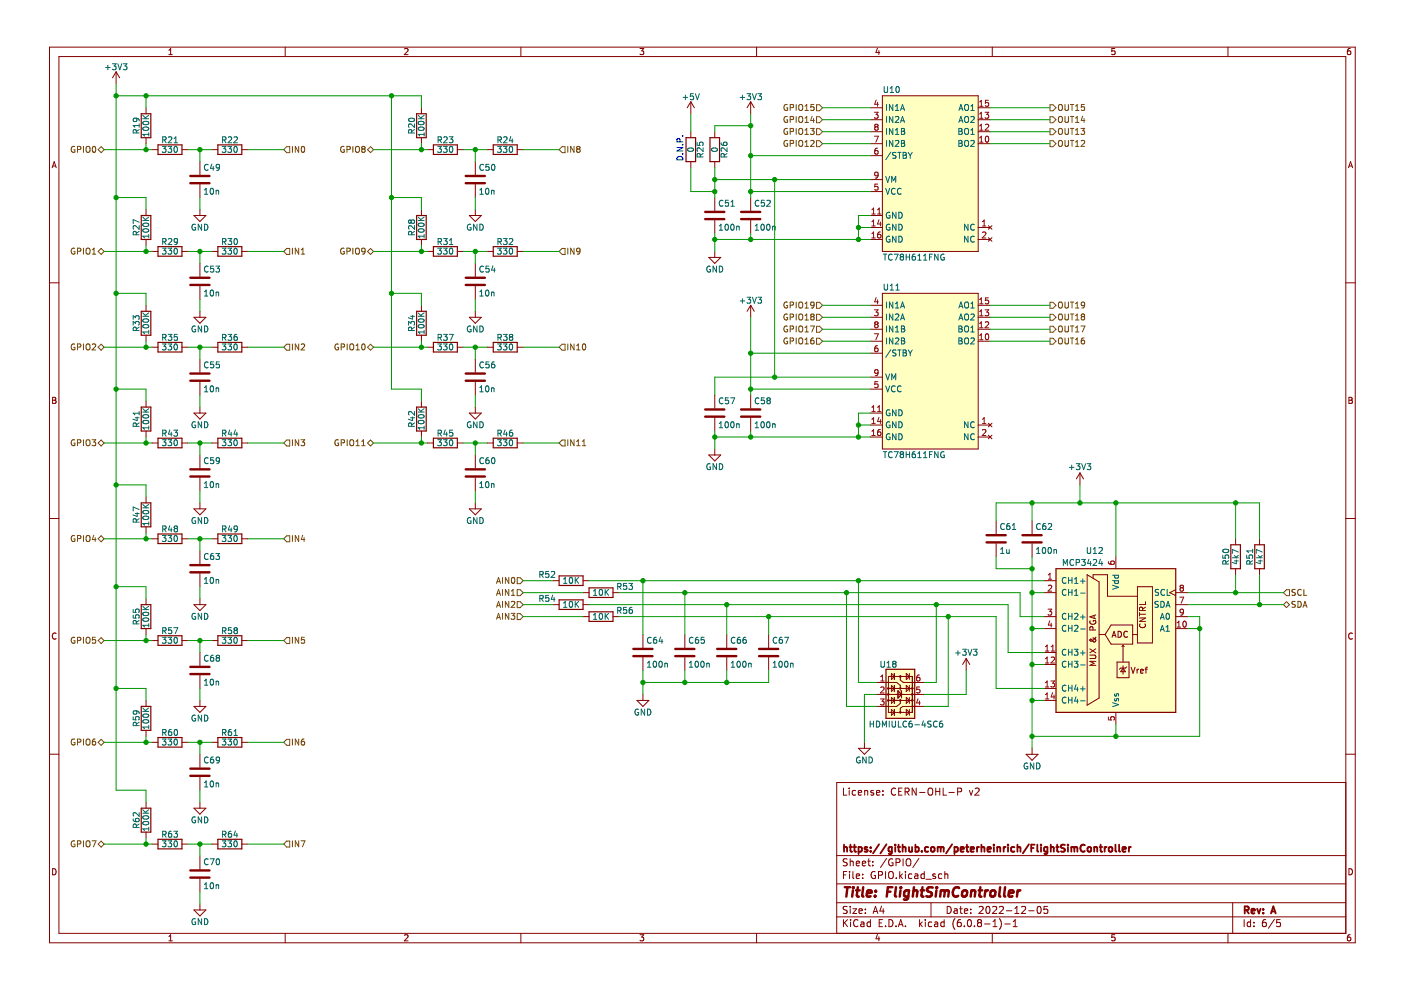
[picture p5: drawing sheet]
<svg xmlns="http://www.w3.org/2000/svg" width="297mm" height="210mm" viewBox="0 0 297 210" stroke-linecap="round" stroke-linejoin="round" font-family="sans-serif">
<path d="M.5 0h296.6v209.9h-296.6z" fill-rule="evenodd" fill="#fff" stroke="#fff" stroke-width=".21"/>
<g fill="none" stroke="#840000" stroke-width=".21">
<path d="M10.5 10h276.8v189.9h-276.8zM12.5 12h272.8v185.9h-272.8zM24.6 15.2l-.7 1.3M24.6 15.2v2.6M24.6 15.2l.8 1.3M35.8 11.6h.7M35.8 10.7l.4-.4v1.3M60.5 10v2M85.8 10.4l.5-.1 .2 .4-.8 .9h.8M110.4 10v2M135.7 10.3h.8l-.4 .5 .3 .1v.6l-.2 .1-.5-.1M160.4 10v2"/>
<path d="M186 10.2l-.3 .9h.8M186.3 10.7v.9M210.4 10v2M236.4 10.3h-.6l-.1 .6 .6-.1 .1 .7-.2 .1-.5-.1M260.4 10v2M286.3 10.3h-.4l-.2 .3v.7l.2 .3 .4-.1v-.7h-.4l-.2 .2M11.1 35.6l.4-1.3 .4 1.3M11.2 35.2h.6M31 22.8v1.3M31 29.2v1.3M32.2 31.7h1.3M38.6 31.7h1.2"/>
<path d="M42.4 34.3v2.8M42.4 39.1v2.8M44.9 31.7h1.3M51.3 31.7h1.2M89.3 22.8v1.3M89.3 29.2v1.3M90.6 31.7h1.3M97 31.7h1.2M100.8 34.3v2.8M100.8 39.1v2.8M103.3 31.7h1.3M109.7 31.7h1.2"/>
<path d="M146.5 21.6l-.8 1.2M146.5 21.6v2.5M146.5 27.9v1.3M146.5 34.3v1.2M146.5 21.6l.7 1.2M151.5 27.9v1.3M151.5 34.3v1.2M159.2 21.6v2.5M159.2 21.6l-.8 1.2M159.2 21.6l.7 1.2M184.5 30.5h2.6M184.5 27.9h2.6"/>
<path d="M184.5 25.4h2.6M184.5 22.8h2.6M184.5 33h2.6M184.5 38.1h2.6M187.1 20.3h20.3v33h-20.3zM207.4 30.5h2.5M207.4 27.9h2.5M207.4 25.4h2.5M207.4 22.8h2.5M285.9 35.6l.4-1.3 .5 1.3M286 35.2h.6M10.5 60h2"/>
<path d="M31 44.4v1.3M31 50.8v1.2M32.2 53.3h1.3M38.6 53.3h1.2M41.1 45.7h2.6l-1.3 1.3zM42.4 44.4v1.3M42.4 55.8v2.8M44.9 53.3h1.3M51.3 53.3h1.2M89.3 44.4v1.3M89.3 50.8v1.2M90.6 53.3h1.3"/>
<path d="M97 53.3h1.2M99.5 45.7h2.5l-1.2 1.3zM100.8 44.4v1.3M100.8 55.8v2.8M103.3 53.3h1.3M109.7 53.3h1.2M150.3 54.6h2.5l-1.3 1.2zM151.5 41.9v2.8M151.5 46.7v2.8M151.5 53.3v1.3M159.2 41.9v2.8M159.2 46.7v2.8"/>
<path d="M184.5 45.7h2.6M184.5 48.2h2.6M184.5 50.8h2.6M184.5 40.6h2.6M207.4 48.2h2.5M207.4 50.8h2.5M209.6 47.9l.7 .7M209.6 50.4l.7 .8M210.3 47.9l-.7 .7M210.3 50.4l-.7 .8M285.3 60h2M31 64.7v1.3"/>
<path d="M31 71.1v1.2M32.2 73.6h1.3M38.6 73.6h1.2M41.1 67.3h2.6l-1.3 1.2zM42.4 60.7v2.8M42.4 66v1.3M42.4 76.2v2.7M44.9 73.6h1.3M51.3 73.6h1.2M89.3 64.7v1.3M89.3 71.1v1.2M90.6 73.6h1.3"/>
<path d="M97 73.6h1.2M99.5 67.3h2.5l-1.2 1.2zM100.8 60.7v2.8M100.8 66v1.3M100.8 76.2v2.7M103.3 73.6h1.3M109.7 73.6h1.2M159.2 64.7v2.6M159.2 64.7l-.8 1.3M159.2 64.7l.7 1.3M184.5 67.3h2.6M184.5 72.3h2.6"/>
<path d="M184.5 69.8h2.6M184.5 64.7h2.6M184.5 74.9h2.6M184.5 80h2.6M187.1 62.2h20.3v33h-20.3zM207.4 67.3h2.5M207.4 72.3h2.5M207.4 69.8h2.5M207.4 64.7h2.5M11.2 84.2h.4l.2 .3-.2 .4 .2 .1 .1 .3-.3 .2h-.4zM11.2 84.9h.4M31 85v1.3"/>
<path d="M31 91.4v1.3M32.2 93.9h1.3M38.6 93.9h1.2M41.1 87.6h2.6l-1.3 1.2zM42.4 81v2.8M42.4 86.3v1.3M42.4 96.5v2.8M44.9 93.9h1.3M51.3 93.9h1.2M89.3 85v1.3M89.3 91.4v1.3M90.6 93.9h1.3"/>
<path d="M97 93.9h1.2M99.5 87.6h2.5l-1.2 1.2zM100.8 81v2.8M100.8 86.3v1.3M100.8 96.5v2.8M103.3 93.9h1.3M109.7 93.9h1.2M150.3 96.5h2.5l-1.3 1.2zM151.5 83.8v2.8M151.5 88.6v2.8M151.5 95.2v1.3M159.2 83.8v2.8"/>
<path d="M159.2 88.6v2.8M184.5 87.6h2.6M184.5 90.1h2.6M184.5 92.7h2.6M184.5 82.5h2.6M207.4 90.1h2.5M207.4 92.7h2.5M209.6 89.7l.7 .8M209.6 92.3l.7 .7M210.3 89.7l-.7 .8M210.3 92.3l-.7 .7M286 84.2h.4l.3 .3-.3 .4 .3 .1v.3l-.2 .2h-.5z"/>
<path d="M286 84.9h.4M10.5 109.9h2M31 105.4v1.2M31 111.7v1.3M32.2 114.2h1.3M38.6 114.2h1.2M41.1 107.9h2.6l-1.3 1.3zM42.4 101.3v2.8M42.4 106.6v1.3M42.4 116.8v2.8M44.9 114.2h1.3M51.3 114.2h1.2"/>
<path d="M99.5 107.9h2.5l-1.2 1.3zM100.8 101.3v2.8M100.8 106.6v1.3M211.2 110.4v2.8M211.2 115.3v2.7M218.8 110.4v2.8M218.8 115.3v2.7M229 100.3l-.8 1.2M229 100.3v2.5M229 100.3l.7 1.2M236.6 118v2.6M262 114.2v1.3"/>
<path d="M267 114.2v1.3M285.3 109.9h2M11.9 134.3a.58 .58 0 0 0-.8 .6 .58 .58 0 0 0 .8 .5M31 126.9v1.3M31 133.3v1.2M32.2 135.8h1.3M38.6 135.8h1.2M41.1 128.2h2.6l-1.3 1.3zM42.4 121.6v2.8M42.4 126.9v1.3M42.4 138.4v2.7M44.9 135.8h1.3"/>
<path d="M51.3 135.8h1.2M117.3 123.1h1.2M117.3 128.2h1.2M123.6 130.7h1.3M123.6 125.7h1.3M123.6 123.1h1.3M123.6 128.2h1.3M130 130.7h1.2M130 125.7h1.2M136.3 134.5v2.8M136.3 139.4v2.8M145.2 134.5v2.8"/>
<path d="M145.2 139.4v2.8M154.1 134.5v2.8M154.1 139.4v2.8M163 134.5v2.8M163 139.4v2.8M204.9 139.6l-.8 1.3M204.9 139.6v2.6M204.9 139.6l.7 1.3M221.4 130.7h2.5M221.4 125.7h2.5M221.4 123.1h2.5M221.4 133.3h2.5"/>
<path d="M221.4 138.4h2.5M230.5 121.9l2.5 1.5v24.6l-2.5 1.5zM231.1 138.9h1l.2 .2v.3l-.2 .2h-1M231.1 137.6l1.2 .8M231.1 131.6a.58 .58 0 0 0 .6 .8 .58 .58 0 0 0 .5-.8h-.4v.2M231.7 133.6v-.6l-.5-.1-.1 .7h1.2M231.8 122.6v-.7h3v4.5h6.4M232 130.5v.6M232.3 135.1a1.21 1.21 0 0 1-1.2 .8v-.3l.2-.1 .4 .5a.34 .34 0 0 0 .5 0 .34 .34 0 0 0 0-.5l-.5-.2M232.3 137.6l-1.2 .8M232.3 130.4l-1.2 .4 1.2 .4M233 134.5h1.3"/>
<path d="M235.6 132.5h4.5v4.1h-4.5l-1.3-2.1zM235.8 135.1l.4-1.3 .4 1.3M235.9 134.8h.6M237.1 133.8a.64 .64 0 0 1 .7 .7 .64 .64 0 0 1-.7 .6zM238.1 136.8v3.6M238.1 136.8l.3 .3M238.1 136.8l-.2 .3M239 134a.56 .56 0 0 0-.7 .5 .56 .56 0 0 0 .7 .5M240.1 134.5h1.1M241.2 124.4h3.1v11.9h-3.1zM241.6 129.9v.7M241.6 131h1.3l-1.3 .8h1.3"/>
<path d="M241.6 130.2h1.3M241.7 132.3a.56 .56 0 0 0 .5 .8 .56 .56 0 0 0 .5-.8M242.3 129.5l-.1-.7h-.5l-.1 .7h1.3M242.9 127.6v.6h-1.3M242.9 128.7l-.6 .5M249.3 130.7h2.5M249.3 125.7h2.5M249.3 128.2h2.5M249.3 133.3h2.5M249.3 125l-1.3 .7 1.3 .6M262 120.6v1.3M267 120.6v1.3"/>
<path d="M286.7 134.3a.58 .58 0 0 0-.8 .6 .58 .58 0 0 0 .8 .5M10.5 159.9h2M31 148.5v1.3M31 154.9v1.2M32.2 157.4h1.3M38.6 157.4h1.2M41.1 149.8h2.6l-1.3 1.2zM42.4 143.2v2.8M42.4 148.5v1.3M42.4 159.9v2.8M44.9 157.4h1.3M51.3 157.4h1.2"/>
<path d="M135 148.5h2.6l-1.3 1.3zM136.3 147.2v1.3M182 158.7h2.5l-1.2 1.2zM183.3 157.4v1.3M185.8 147.2h10.2M185.8 144.7h4.3l.8 .6v.7M188.4 143.4h5v7.6h-5zM188.4 148.5h5M188.4 146h5M189 142.8l.6 .6-.6 .7zM189 145.3l.6 .7-.6 .6zM189 147.9l.6 .6-.6 .6z"/>
<path d="M189 150.4l.6 .6-.6 .7zM189.6 142.8v1.3M189.6 145.3v1.3M189.6 147.9v1.2M189.6 150.4v1.3M190.4 146.5l.7 .7-.7 .8zM190.9 148.4v.7l-.8 .7h-4.3M190.9 146.5h.2v1.5M190.9 143.3v.9l.6 .5h4.5M192.2 142.8l.6 .6-.6 .7zM192.2 145.3l.6 .7-.6 .6zM192.2 147.9l.6 .6-.6 .6z"/>
<path d="M192.2 150.4l.6 .6-.6 .7zM192.8 142.8v1.3M192.8 145.3v1.3M192.8 147.9v1.2M192.8 150.4v1.3M196 149.8h-4.6l-.5 .4v.8M217.5 159.9h2.6l-1.3 1.3zM218.8 158.7v1.2M221.4 148.5h2.5M221.4 140.9h2.5M221.4 146h2.5M232.3 140.2h-1.2l.9 .4-.9 .5h1.2"/>
<path d="M236.6 151v2.6M236.8 140.4h2.6v3.3h-2.6zM238.1 141.1v1.8M238.1 141.7l.5 .7h-1zM238.9 141.4l-.3 .3h-1l-.3 .2M239.8 141.5l.4 1.2 .5-1.2M241.1 141.9v.8M241.4 141.9l-.3 .2M241.8 142.3l.6-.1v-.3h-.4l-.2 .2 .1 .6h.5M242.8 141.9h.5M243.3 141.5l-.3 .1v1.1M285.3 159.9h2"/>
<path d="M31 170.1v1.3M31 176.4v1.3M32.2 179h1.3M38.6 179h1.2M41.1 171.4h2.6l-1.3 1.2zM42.4 164.8v2.7M42.4 170.1v1.3M44.9 179h1.3M51.3 179h1.2M178.8 167.1v1.5h.7M180 167.1v.1M180 167.6v1"/>
<path d="M181.4 167.7l-.4-.1-.3 .3 .1 .6h.6M182 168.1l.7-.2-.1-.2-.4-.1-.2 .2v.7h.6M183.3 167.7l.2-.1 .4 .1 .1 .9M183.3 167.6v1M185.2 167.7l-.4-.1-.2 .2 .1 .2 .5 .2v.3h-.6M185.8 168.1l.7-.2v-.2l-.5-.1-.2 .2 .1 .7h.6M187.2 168.4v.2M187.2 167.7v.1M189.9 167.2a.71 .71 0 0 0-1 .5 .71 .71 0 0 0 .7 .9l.3-.2M190.5 167.8h.5M191.3 167.1h-.8v1.5h.8M191.9 167.9l.7-.1 .2-.2-.1-.4-.8-.1v1.5"/>
<path d="M192.3 167.9l.5 .7M194.3 167.1v1.5l-.9-1.5v1.5M195 168h1.1M196.8 167.3l.3-.2a.5 .5 0 0 1 .7 .5v.5a.5 .5 0 0 1-.5 .5 .5 .5 0 0 1-.5-.5zM198.4 167.1v1.5M198.4 167.8h.9M199.3 167.1v1.5M200 167.1v1.5h.7M201.2 168h1.1M203 167.9l.7-.1 .2-.2-.1-.4-.8-.1v1.5M205.5 167.6l.4 1 .3-1M206.7 167.2l.6-.1 .3 .4-.9 1.1h.9"/>
<path d="M285.3 165.9h-107.9v32M11.2 184.2a.66 .66 0 0 1 .7 .6 .66 .66 0 0 1-.7 .7zM35.8 198.6l.4-.4v1.3M35.8 199.5h.7M41.1 192.9h2.6l-1.3 1.3zM42.4 181.5v2.8M42.4 186.3v2.8M42.4 191.7v1.2M60.5 197.9v2M85.8 198.3l.5-.1 .2 .4-.8 .9h.8M110.4 197.9v2M135.7 198.2h.8l-.4 .5 .3 .1v.6l-.2 .1-.5-.1"/>
<path d="M160.4 197.9v2M177.4 194.4h107.9M177.4 191.4h107.9M177.4 187.4h107.9M177.4 181.4h107.9M178.8 195v1.5M178.8 185.5h.5M179 195.6l.7 .9M179.5 184.8h-.7v1.5M179.6 192.2h-.6l-.2 .1v.4l.7 .3 .1 .4-.3 .3-.5-.1M179.6 182.2l-.6-.1-.2 .1v.5l.7 .2 .1 .4-.3 .3-.5-.1M179.7 195l-.9 .8"/>
<path d="M180.1 184.8v.1M180.1 185.3v1M180.3 182.1v1.5M180.3 192.2v.1M180.3 192.7v1M180.3 182.7l.2-.1 .3 .1 .1 .9M180.3 195v.1M180.3 195.5v1M180.8 192.7h.8l-.8 1h.8M180.8 184.8v1.3l.2 .2M181.5 183.1l.8-.2-.1-.2-.4-.1-.3 .2 .1 .7h.6M181.5 185.8l.8-.2-.1-.2-.4-.1-.3 .2 .1 .7h.6"/>
<path d="M181.9 195.1a.71 .71 0 0 0-1 .5 .71 .71 0 0 0 .7 .9l.3-.2M182.1 193.2l.7-.2v-.3h-.5l-.2 .2 .1 .7h.6M182.5 195.5h.6l.1 1M182.8 183.1l.7-.2v-.2l-.5-.1-.2 .2 .1 .7h.6M182.9 186.1v.2M182.9 185.4v.1M183.2 195.8l-.5 .1-.2 .2 .2 .4 .5-.1M183.5 193.5v.2M183.5 192.7v.2M184 182.6h.5M184.2 182.1v1.3l.3 .2M184.5 195.5h-.4l-.3 .3 .2 .6h.5"/>
<path d="M184.5 195v1.5M185 182.7v.1M185 183.4v.2M185.1 193.7l.5-1.5 .5 1.5M185.3 193.2h.7M185.5 184.9a.7 .7 0 0 0-.8 .6 .7 .7 0 0 0 .8 .7l.1-.6h-.3M186 198.1l-.3 .9h.8M186.3 185.6l.7-.1 .1-.2-.1-.4-.7-.1v1.5M186.3 198.6v.9M186.4 195.7h.5M186.9 192.1l-.4 1.1h1M187.1 195h-.7v1.5h.7"/>
<path d="M187.3 192.7v1M187.8 196.3v.2M187.8 184.8v1.5M188 182l-1.3 1.9M188.5 195a.76 .76 0 0 1 .8 .7 .76 .76 0 0 1-.8 .8zM188.5 185l.3-.2a.5 .5 0 0 1 .6 .5v.5a.5 .5 0 0 1-.5 .5 .5 .5 0 0 1-.5-.5zM189.3 182.2a.7 .7 0 0 0-.9 .6 .7 .7 0 0 0 .9 .7v-.6h-.3M190 196.3v.2M190 182.9l.7-.1 .1-.2v-.4l-.8-.1v1.5M190 186.1v.2M190.5 196.5l.5-1.5 .5 1.5M190.6 196h.7"/>
<path d="M190.8 184.8v1.5M190.9 185.7l.4 .6M191.3 185.3l-.5 .6M191.5 182.1v1.5M192 196.3v.2M192 184.8v.1M192 185.3v1M192.2 182.3l.3-.2a.5 .5 0 0 1 .6 .5v.5a.5 .5 0 0 1-.5 .5 .5 .5 0 0 1-.5-.5zM193.3 185.4l-.4-.1-.3 .3 .2 .6h.5M194 185.4h.5l.1 .9M194.6 185.6l-.5 .1-.2 .2 .2 .4 .5-.1M194.8 182l-1.3 1.9"/>
<path d="M195 195v1.5M195.1 195.9l.4 .6M195.5 195.5l-.5 .5M196 185.4l-.5-.1-.2 .3 .1 .6h.6M196 184.8v1.5M196.2 195v.1M196.2 195.5v1M196.3 186.4h1.2M197.4 191.4v3M197.5 195.5h-.4l-.3 .3 .2 .6h.5M198.2 195.5h.6v1M198.3 185.4l-.3-.1-.2 .2v.2l.5 .2v.3h-.5"/>
<path d="M198.8 195.8l-.5 .1-.2 .2 .2 .4 .5-.1M199.7 185.4l-.4-.1-.3 .3 .1 .6h.6M200.2 195.5h-.4l-.3 .3 .1 .6h.6M200.2 195v1.5M200.3 185.4l.2-.1 .4 .1 .1 .9M200.3 184.8v1.5M200.8 192.2a.76 .76 0 0 1 .9 .7 .76 .76 0 0 1-.9 .8zM202.3 192.7h.6l.1 1M202.5 194.8a1.72 1.72 0 0 0 0 2.2M203 193l-.5 .1-.3 .2 .3 .4 .5-.1M203.5 192.7h.5M203.7 192.2v1.3l.3 .2"/>
<path d="M203.7 195h-.5a1.01 1.01 0 0 0 0 1.5l.5-.2 .1-.5-.3-.3-.4 .1-.1 .2M204.5 193.2l.7-.2-.1-.3h-.4l-.2 .2v.7h.6M204.5 196.3v.2M205.2 195.1l.3-.1a.8 .8 0 0 1 .5 .7 .8 .8 0 0 1-.5 .8l-.4-.6zM205.8 193.5v.2M205.8 192.7v.2M206.6 196.3v.2M207.5 195.6l-.3 .3 .1 .4 .2 .2 .5-.1 .1-.2-.1-.4-.2-.2M207.5 195.6l-.3-.3 .3-.3h.3l.3 .3-.3 .3M207.5 195.6h.3M207.6 192.3l.6-.1 .3 .4-1 1.1h1M208.7 195.9h1.2"/>
<path d="M209.2 192.3l.2-.1a.8 .8 0 0 1 .5 .7 .8 .8 0 0 1-.5 .8l-.4-.6zM210.4 197.9v2M210.5 192.3l.5-.1 .3 .4-.9 1.1h.9M210.5 196.5h.9M210.5 195.4l.5-.4v1.5M211.9 192.3l.6-.1 .2 .4-.9 1.1h.9M211.9 194.8a1.72 1.72 0 0 1 0 2.2M213 195.9h1.2M213.4 193.1h1.1M214.8 196.5h.9M214.8 195.4l.4-.4v1.5M215.2 193.7h.8"/>
<path d="M215.2 192.6l.4-.4v1.5M216.6 192.3l.6-.1 .3 .4-1 1.1h1M218.1 193.1h1.1M220 192.3l.2-.1a.8 .8 0 0 1 .6 .7 .8 .8 0 0 1-.6 .8l-.3-.6zM222.1 192.2h-.7l-.1 .7 .2-.2 .5 .1 .2 .2-.1 .5-.2 .2-.6-.2M236.4 198.2h-.6l-.1 .6 .6-.1 .1 .7-.2 .1-.5-.1M260.4 197.9v2M261.4 191.4v6.5M263.8 195v1.5M265.1 195.5h-.4l-.3 .3 .2 .6h.5M265.1 195v1.5M265.9 196.3v.2"/>
<path d="M265.9 195.5v.2M268.4 195h-.5a1.01 1.01 0 0 0 0 1.5l.5-.2 .1-.5-.3-.3-.4 .1-.2 .2M270.2 194.9l-1.3 1.9M271.4 195h-.7l-.1 .7 .3-.2 .5 .1 .1 .2-.1 .5-.2 .2-.6-.2M286 184.2a.66 .66 0 0 1 .7 .6 .66 .66 0 0 1-.7 .7zM286.3 198.2h-.4l-.2 .3v.7l.2 .3 .4-.1v-.7h-.4l-.2 .2"/>
<circle cx="188.4" cy="146" r=".13"/>
<circle cx="188.4" cy="147.2" r=".13"/>
<circle cx="188.4" cy="148.5" r=".13"/>
<circle cx="190.9" cy="146" r=".13"/>
<circle cx="190.9" cy="143.4" r=".13"/>
<circle cx="190.9" cy="151" r=".13"/>
<circle cx="190.9" cy="148.5" r=".13"/>
<circle cx="193.4" cy="146" r=".13"/>
<circle cx="193.4" cy="148.5" r=".13"/>
<circle cx="193.4" cy="147.2" r=".13"/>
</g>
<g fill="none" stroke="#840000" stroke-width=".39">
<path d="M179 179.1v1.5M179 179.7l.2-.1 .3 .1 .1 .9M180.1 179.6h.6M180.3 179.1v1.3l.4 .2M181 179.6h.5M181.2 179.1v1.3l.3 .2M182 179.7l.5-.1 .2 .3-.1 .6h-.6M182 179.6v1.5M183.9 179.7l-.4-.1-.2 .2 .1 .2 .5 .2v.3h-.6M184.6 179.7v.1M186.4 179l-1.3 1.9M187.9 179l-1.2 1.9"/>
<path d="M189.1 179.7l-.4-.1-.3 .3 .1 .6h.6M189.1 179.6v1.2l-.3 .3-.4-.1M189.8 179.1v.1M189.8 179.6v1M190.3 179.6h.6M190.5 179.1v1.3l.4 .2M191.4 179.7l.2-.1 .3 .1 .1 .9M191.4 179.1v1.5M192.7 179.6l.1 .9 .4 .1 .2-.2M193.4 179.6v1M194.1 179.7l.4-.1 .3 .3-.1 .6h-.6M194.1 179.1v1.5"/>
<path d="M196.8 179.7l-.4-.1-.3 .3 .1 .6h.6M197.4 179.7l.3-.1 .4 .1 .1 .6-.2 .2-.3 .1-.3-.2zM198.8 179.7l.4-.1 .2 .2M198.8 179.6v1M199.4 179.8l.3-.2 .3 .1 .1 .9M199.4 179.8v.8M201.9 179l-1.3 1.9M202.4 179.7l.4-.1 .3 .3-.2 .6h-.5M202.4 179.6v1.5M204.8 179.6h.6M205 179.1v1.3l.4 .2M207.2 179.6v1"/>
<path d="M207.6 179.6l-.4 .3M208.1 179.7l.2-.1 .4 .1v.9M208.1 179.1v1.5M210.7 179.1v.1M210.7 179.6v1M211.4 179.7l.2-.1 .4 .1 .1 .9M211.4 179.6v1M212.8 179.6v1M213.2 179.6l-.4 .3M213.7 179.1v.1M213.7 179.6v1M215.1 179.7l-.5-.1-.2 .3 .1 .6h.6"/>
<path d="M215.7 179.7l.2-.1 .4 .1 .1 .9M215.7 179.1v1.5M218.1 179l-1.2 1.9M218.6 179.8h.5M219.4 179.1h-.8v1.5M219.9 179.1v1.3l.2 .2M220.7 179.1v.1M220.7 179.6v1M222.1 179.7l-.5-.1-.2 .3 .1 .6h.6M222.1 179.6v1.2l-.3 .3-.4-.1M222.8 179.7l.2-.1 .4 .1v.9M222.8 179.1v1.5"/>
<path d="M223.9 179.6h.6M224.1 179.1v1.3l.4 .2M225.8 179.2l-.6-.1-.3 .3 .2 .3 .6 .3v.4l-.2 .2-.6-.1M226.4 179.1v.1M226.4 179.6v1M227.1 179.7l.5-.1 .2 .2M227.1 179.6v1M227.8 179.8l.2-.2 .4 .1v.9M227.8 179.8v.8M230 179.2a.71 .71 0 0 0-1 .5 .71 .71 0 0 0 .7 .9l.3-.2M230.6 179.7l.3-.1 .4 .1 .1 .6-.2 .2-.3 .1-.3-.2zM232 179.7l.2-.1 .4 .1v.9"/>
<path d="M232 179.6v1M233.1 179.6h.6M233.4 179.1v1.3l.3 .2M234.2 179.6v1M234.6 179.6l-.4 .3M235.1 179.7l.2-.1 .5 .1v.6l-.1 .2-.4 .1-.2-.2zM236.5 179.1v1.3l.2 .2M237.3 179.1v1.3l.2 .2M239.3 179.6v1M239.8 179.6l-.5 .3M184.6 180.4v.2M195.4 180.4v.2"/>
<path d="M203.7 180.1l.7-.2-.1-.2-.4-.1-.2 .2v.7h.6M205.8 180.1l.7-.2-.1-.2-.4-.1-.2 .2 .1 .7h.5M209.4 180.1l.7-.2-.1-.2-.4-.1-.2 .2v.7h.6M238 180.1l.7-.2-.1-.2-.4-.1-.2 .2 .1 .7h.5M263.9 193l.7-.1 .2-.2-.1-.4-.8-.1v1.5M264.3 193l.5 .7M265.3 193.2l.7-.2v-.3h-.5l-.2 .2 .1 .7h.6M266.5 192.7l.4 1 .4-1M267.8 193.5v.2M267.8 192.7v.2M269.5 193.7l.5-1.5 .5 1.5M269.6 193.2h.7"/>
</g>
<g fill="none" stroke="#840000" stroke-width=".52">
<path d="M179.1 188.1h1.2M179.7 188.1l-.3 2M180.8 188.8l-.1 1.3M180.9 188.1v.2M181.5 188.8h.8M181.9 188.1l-.2 1.7v.2l.4 .1M183 188.1l-.2 1.7 .3 .3M183.8 189.4l1-.2-.1-.3-.5-.1-.4 .3v.9h.8M185.6 189.9l-.1 .2M185.7 188.9v.2M188.1 189.1h.7M189.2 188.1h-.9l-.3 2"/>
<path d="M190 188.1l-.2 1.7 .2 .3M190.9 188.8l-.1 1.3M191 188.1v.2M192.7 188.9a.66 .66 0 0 0-1 .3v.5l.1 .3h.8M192.7 188.8l-.2 1.6-.4 .4-.5-.1M193.7 189l.3-.2 .4 .1v1.2M193.8 188.1l-.3 2M195.2 188.8h.8M195.6 188.1l-.2 1.7v.2l.4 .1M197.8 188.2a.85 .85 0 0 0-1.1 .1l-.1 .6 .9 .4-.1 .6a.85 .85 0 0 1-1 .1M198.5 188.8l-.1 1.3M198.6 188.1v.2"/>
<path d="M199.5 189l.6-.2 .2 .3M199.5 188.8l-.2 1.3M200.3 189.1a.5 .5 0 0 1 .8-.2l-.1 1.2M200.3 189.1l-.1 1M203.4 188.3a.88 .88 0 0 0-1.1 0 .88 .88 0 0 0-.3 .9 .69 .69 0 0 0 .3 .8 .69 .69 0 0 0 .9-.1M204.1 189l.1-.1a.5 .5 0 0 1 .9 .3l-.1 .5-.2 .3a.5 .5 0 0 1-.9-.3zM205.9 189l.4-.2 .4 .1v1.2M206 188.8l-.2 1.3M207.5 188.8h.8M207.9 188.1l-.3 1.7 .1 .2 .4 .1M208.9 188.8l-.1 1.3M209.5 188.8l-.4 .1-.2 .3"/>
<path d="M210.1 189l.1-.1a.5 .5 0 0 1 .9 .3l-.1 .5-.2 .3a.5 .5 0 0 1-.9-.3zM212 188.1l-.2 1.7 .3 .3M213.1 188.1l-.2 1.7 .2 .3M213.9 189.4l1-.2-.1-.3h-.8l-.2 .9 .3 .3 .6-.1M215.8 188.8l-.2 1.3M216.3 188.8l-.4 .1-.2 .3"/>
</g>
<g fill="none" stroke="#840000" stroke-width=".25">
<path d="M29.9 24.1h2.1v5.1h-2.1zM33.5 30.7h5.1v2h-5.1zM46.2 30.7h5.1v2h-5.1zM88.3 24.1h2.1v5.1h-2.1zM91.9 30.7h5.1v2h-5.1zM104.6 30.7h5.1v2h-5.1zM145.5 29.2h2v5.1h-2zM150.5 29.2h2.1v5.1h-2.1zM29.9 45.7h2.1v5.1h-2.1zM33.5 52.3h5.1v2h-5.1zM46.2 52.3h5.1v2h-5.1zM88.3 45.7h2.1v5.1h-2.1z"/>
<path d="M91.9 52.3h5.1v2h-5.1zM104.6 52.3h5.1v2h-5.1zM29.9 66h2.1v5.1h-2.1zM33.5 72.6h5.1v2h-5.1zM46.2 72.6h5.1v2h-5.1zM88.3 66h2.1v5.1h-2.1zM91.9 72.6h5.1v2h-5.1zM104.6 72.6h5.1v2h-5.1zM29.9 86.3h2.1v5.1h-2.1zM33.5 92.9h5.1v2h-5.1zM46.2 92.9h5.1v2h-5.1zM88.3 86.3h2.1v5.1h-2.1z"/>
<path d="M91.9 92.9h5.1v2h-5.1zM104.6 92.9h5.1v2h-5.1zM29.9 106.6h2.1v5.1h-2.1zM33.5 113.2h5.1v2.1h-5.1zM46.2 113.2h5.1v2.1h-5.1zM261 115.5h2v5.1h-2zM266 115.5h2.1v5.1h-2.1zM29.9 128.2h2.1v5.1h-2.1zM33.5 134.8h5.1v2h-5.1zM46.2 134.8h5.1v2h-5.1zM118.5 122.1h5.1v2h-5.1zM118.5 127.2h5.1v2h-5.1z"/>
<path d="M124.9 124.6h5.1v2.1h-5.1zM124.9 129.7h5.1v2.1h-5.1zM223.9 120.6h25.4v30.4h-25.4zM29.9 149.8h2.1v5.1h-2.1zM33.5 156.4h5.1v2h-5.1zM46.2 156.4h5.1v2h-5.1zM187.8 141.9h6.1v10.4h-6.1zM29.9 171.4h2.1v5h-2.1zM33.5 178h5.1v2h-5.1zM46.2 178h5.1v2h-5.1z"/>
</g>
<g fill="none" stroke="#006464" stroke-width=".21">
<path d="M22.4 14.3h.9M22.9 13.8v1M23.8 13.5h.8l-.4 .5 .4 .1v.6l-.2 .1-.6-.1M25 13.5l.4 1.3 .4-1.3M26.1 13.5h.8l-.4 .5 .4 .1v.6l-.2 .1-.6-.1M147 19.9h-.6l-.1 .6 .7-.1v.6l-.2 .1-.5-.1M147.4 19.9l.5 1.2 .4-1.2M158.4 19.9h.8l-.5 .5 .4 .1v.5l-.2 .1-.5-.1M159.5 19.9l.4 1.2 .5-1.2M160.7 19.9h.8l-.5 .5 .4 .1v.5l-.2 .1-.5-.1M187.5 18.3v1.1l.2 .2h.2l.3-.2v-1.1M188.7 18.7l.4-.4v1.3"/>
<path d="M188.7 19.6h.8M190.1 18.5l.1-.2a.68 .68 0 0 1 .5 .7 .68 .68 0 0 1-.5 .6l-.3-.5zM28.8 25.1l.2 .2v.4h-.6l-.2-.4 .3-.2h.7l.2 .2 .1 .4M28.9 28.2l-.1-.6-.4-.1-.2 .7h1.3M29.5 26.3v.7M29.5 27.5l-.6 .4M29.5 26.6h-1.3l.4 .4M30.3 24.4l.7 .8M30.3 25.2h1.2M30.4 25.8a.61 .61 0 0 1 .7-.2 .61 .61 0 0 1 .4 .7 .75 .75 0 0 1-1.2-.3zM30.4 27a.61 .61 0 0 1 .7-.1 .61 .61 0 0 1 .4 .6 .75 .75 0 0 1-1.2-.3zM31.5 28.1v.8"/>
<path d="M31.5 28.5h-1.2l.3 .4M31.5 24.4l-.7 .6M34.4 31h.8l-.4 .5 .3 .1v.6l-.1 .1-.6-.1M34.5 29.7l.6-.1 .1-.5-.7-.1v1.3M34.8 29.7l.4 .6M35.6 31h.8l-.4 .5 .3 .1v.6l-.1 .1-.6-.1M35.7 29.1l.5-.1 .2 .4-.8 .9h.8M36.9 30.3h.7M36.9 29.4l.4-.4v1.3M37 31.2l.2-.2a.68 .68 0 0 1 .4 .7 .68 .68 0 0 1-.4 .6l-.3-.5zM44.1 35a.56 .56 0 0 0-.8 .5 .56 .56 0 0 0 .8 .5M44.9 34.8l-.3 .9h.8"/>
<path d="M45.2 35.3v.8M46.5 35.4l-.2 .2h-.4v-.6l.4-.2 .2 .3v.7l-.2 .3h-.4M47.1 31h.8l-.4 .5 .3 .1v.6l-.2 .1-.5-.1M47.2 29.7l.6-.1 .1-.5-.7-.1v1.3M47.5 29.7l.4 .6M48.3 31h.8l-.4 .5 .3 .1v.6l-.1 .1-.6-.1M48.4 29.1l.5-.1 .2 .4-.8 .9h.8M49.6 29.1l.5-.1 .2 .4-.8 .9h.8M49.7 31.2l.2-.2a.68 .68 0 0 1 .4 .7 .68 .68 0 0 1-.4 .6l-.3-.5zM86.7 25.2a.61 .61 0 0 1 .7-.2 .61 .61 0 0 1 .4 .6 .75 .75 0 0 1-1.2-.2zM87.3 28.2l-.1-.6-.5-.1-.1 .7h1.3M87.9 26.3v.7l-.9-.7-.4 .2 .1 .5"/>
<path d="M87.9 27.5l-.6 .4M88.7 25.2h1.2M88.7 24.4l.7 .8M88.8 25.8a.61 .61 0 0 1 .7-.2 .61 .61 0 0 1 .4 .7 .75 .75 0 0 1-1.2-.3zM88.8 27a.61 .61 0 0 1 .7-.1 .61 .61 0 0 1 .4 .6 .75 .75 0 0 1-1.2-.3zM89.9 28.1v.8M89.9 28.5h-1.2l.3 .4M89.9 24.4l-.7 .6M92.8 31h.8l-.4 .5 .3 .1v.6l-.2 .1-.5-.1M92.9 29.7l.6-.1v-.5l-.6-.1v1.3M93.2 29.7l.4 .6M94 31h.8l-.4 .5 .3 .1v.6l-.2 .1-.5-.1"/>
<path d="M94.1 29.1l.5-.1 .2 .4-.8 .9h.8M95.2 29h.8l-.4 .5 .4 .1v.6l-.2 .1-.6-.1M95.4 31.2l.2-.2a.68 .68 0 0 1 .4 .7 .68 .68 0 0 1-.4 .6l-.3-.5zM102.5 35a.56 .56 0 0 0-.8 .5 .56 .56 0 0 0 .8 .5M103.7 34.8h-.6l-.1 .6h.6l.1 .6-.2 .1-.5-.1M104.3 35l.2-.2a.68 .68 0 0 1 .4 .7 .68 .68 0 0 1-.4 .6l-.3-.5zM105.5 31h.8l-.4 .5 .3 .1v.6l-.2 .1-.5-.1M105.6 29.7l.6-.1v-.5l-.6-.1v1.3M105.9 29.7l.4 .6M106.7 31h.8l-.4 .5 .3 .1v.6l-.2 .1-.5-.1M106.8 29.1l.5-.1 .2 .4-.8 .9h.8M108.1 31.2l.2-.2a.68 .68 0 0 1 .4 .7 .68 .68 0 0 1-.4 .6l-.3-.5z"/>
<path d="M108.3 28.9l-.3 1h.8M108.6 29.4v.9M144.8 20.7h1M145.3 20.2v.9M145.9 31.5a.61 .61 0 0 1 .7-.2 .61 .61 0 0 1 .4 .6 .75 .75 0 0 1-1.2-.2zM147.8 30.2v.6l.6 .1-.1-.6 .7-.1 .1 .2-.1 .5M148.5 33.3l-.1-.6-.5-.1-.1 .7h1.3M149.1 31.3v.8l-.9-.8-.4 .3 .1 .5M149.1 32.5l-.6 .5M151 31.5a.61 .61 0 0 1 .7-.2 .61 .61 0 0 1 .4 .6 .75 .75 0 0 1-1.3-.2zM152.9 30.3v.3l.3 .2 .7 .1 .2-.3-.1-.4-.6 .1v.3l.2 .3M153.5 33.3v-.6l-.5-.1-.1 .7h1.2"/>
<path d="M154.1 31.3v.8l-.9-.8-.3 .3 .1 .5M154.1 32.5l-.6 .5M156.9 20.7h1M157.4 20.2v.9M187.8 39.9l.4 1.3 .4-1.3M187.8 37.4l.4 1.3 .4-1.3M188 22.2v1.2M188 24.7v1.3M188 27.2v1.3M188 29.8v1.2M188.9 32.2l-1.1 1.7M189.1 38.7v-1.3l.4 .9 .4-.9v1.3"/>
<path d="M189.3 22.2v1.2l-.7-1.2v1.2M189.3 24.7v1.3l-.7-1.3v1.3M189.3 27.2v1.3l-.7-1.3v1.3M189.3 29.8v1.2l-.7-1.2v1.2M189.8 24.8l.5-.1 .3 .4-.8 .9h.8M189.8 22.5l.4-.3v1.2M189.8 29.9l.5-.1 .3 .3-.8 .9h.8M189.8 28.5h.8M189.8 27.6l.4-.4v1.3M189.8 23.4h.8M190 32.4l-.5-.1-.3 .2 .2 .4 .5 .2v.4h-.7M190.3 32.3h.8"/>
<path d="M190.7 32.3v1.3M190.9 26l.5-1.3 .4 1.3M190.9 23.4l.5-1.2 .4 1.2M191.1 25.6h.6M191.1 23.1h.6M191.1 29.8h.4l.3 .2-.3 .4 .3 .1v.3l-.2 .2h-.5zM191.1 27.2h.4l.3 .3-.3 .3 .3 .2v.3l-.2 .2h-.5zM191.1 30.4h.4M191.1 27.8h.4M191.5 32.3h.4l.2 .2-.2 .4 .2 .1 .1 .3-.2 .3h-.5zM191.5 32.9h.4M192.6 32.3l.4 .7"/>
<path d="M193 33v.6M193.4 32.3l-.4 .7M203.3 27.2h.4l.3 .3-.3 .3 .3 .2v.3l-.2 .2h-.5zM203.3 29.8h.4l.3 .2-.3 .4 .3 .1v.3l-.2 .2h-.5zM203.3 30.4h.4M203.3 27.8h.4M203.3 26l.4-1.3 .4 1.3M203.3 23.4l.4-1.2 .4 1.2M203.4 25.6h.6M203.4 23.1h.6M204.6 29.9l.2-.1a.43 .43 0 0 1 .6 .4v.4a.42 .42 0 0 1-.5 .5 .42 .42 0 0 1-.4-.5zM204.6 27.4l.2-.2a.43 .43 0 0 1 .6 .5v.4a.42 .42 0 0 1-.5 .4 .42 .42 0 0 1-.4-.4z"/>
<path d="M204.6 22.3l.2-.1a.43 .43 0 0 1 .6 .4v.4a.42 .42 0 0 1-.5 .4 .42 .42 0 0 1-.4-.4zM204.6 24.9l.2-.2a.43 .43 0 0 1 .6 .4v.4a.42 .42 0 0 1-.5 .5 .42 .42 0 0 1-.4-.5zM205.8 29.9l.5-.1 .3 .3-.8 .9h.8M205.8 27.6l.4-.4v1.3M205.8 28.5h.8M205.8 24.8l.5-.1 .3 .4-.8 .9h.8M205.8 22.5l.4-.3v1.2M205.8 23.4h.8M28.9 49.8l-.1-.6-.4-.1-.2 .7h1.3M29.5 47.1l-1.3-.5v.8M29.5 47.8v.8l-.9-.8-.4 .3 .2 .5M29.5 49l-.6 .5"/>
<path d="M30.3 46.8h1.2M30.3 46l.7 .8M30.4 47.4a.61 .61 0 0 1 .7-.2 .61 .61 0 0 1 .4 .6 .75 .75 0 0 1-1.2-.2zM30.4 48.6a.61 .61 0 0 1 .7-.2 .61 .61 0 0 1 .4 .6 .75 .75 0 0 1-1.2-.2zM31.5 49.7v.7M31.5 50.1h-1.2l.3 .3M31.5 46l-.7 .6M34.4 52.6h.8l-.4 .5 .3 .1v.6l-.1 .1-.6-.1M34.5 51.2h.6l.1-.5-.7-.1v1.3M34.8 51.2l.4 .7M35.6 52.6h.8l-.4 .5 .3 .1v.6l-.1 .1-.6-.1M35.7 50.7l.5-.1 .2 .3-.8 1h.8"/>
<path d="M37 52.7l.2-.1a.68 .68 0 0 1 .4 .6 .68 .68 0 0 1-.4 .7l-.3-.5zM37.6 51.1l-.2 .3-.4-.1v-.6l.4-.1 .2 .2v.8l-.2 .2-.4 .1M41.4 47.6a.58 .58 0 0 0-.7 .6 .58 .58 0 0 0 .8 .5v-.4h-.3M42.7 47.5v1.3l-.7-1.3v1.3M43.3 40.3l.4-.4v1.3M43.3 41.2h.8M43.4 47.5a.64 .64 0 0 1 .7 .7 .64 .64 0 0 1-.7 .6zM44.1 56.5a.56 .56 0 0 0-.8 .6 .56 .56 0 0 0 .8 .5M44.7 40l.2-.1a.68 .68 0 0 1 .4 .7 .68 .68 0 0 1-.4 .6l-.3-.5zM45.3 56.4h-.6l-.1 .6h.6l.1 .6-.2 .1-.5-.1M45.8 56.4h.7l-.4 .5 .4 .1v.6l-.2 .1-.5-.1M45.8 40.3v.9"/>
<path d="M45.8 40.5l.5-.1 .1 .8M47.1 52.6h.8l-.4 .5 .3 .1v.6l-.2 .1-.5-.1M47.2 51.2h.6l.1-.5-.7-.1v1.3M47.5 51.2l.4 .7M48.3 52.6h.8l-.4 .5 .3 .1v.6l-.1 .1-.6-.1M48.3 50.6h.8l-.4 .5 .4 .1v.5l-.2 .2-.6-.2M49.7 52.7l.2-.1a.68 .68 0 0 1 .4 .6 .68 .68 0 0 1-.4 .7l-.3-.5zM49.7 50.7l.2-.1a.68 .68 0 0 1 .5 .6 .68 .68 0 0 1-.5 .7l-.3-.5zM87.2 46.9l-.3-.3-.3 .3 .1 .3 .2 .2 .3-.3M87.2 46.9l.2-.3h.3l.2 .3v.2l-.2 .3-.4-.1-.1-.2M87.2 46.9v.2M87.3 49.8l-.1-.6-.5-.1-.1 .7h1.3"/>
<path d="M87.9 47.8v.8l-.9-.8-.4 .3 .1 .5M87.9 49l-.6 .5M88.7 46.8h1.2M88.7 46l.7 .8M88.8 48.6a.61 .61 0 0 1 .7-.2 .61 .61 0 0 1 .4 .6 .75 .75 0 0 1-1.2-.2zM88.8 47.4a.61 .61 0 0 1 .7-.2 .61 .61 0 0 1 .4 .6 .75 .75 0 0 1-1.2-.2zM89.9 49.7v.7M89.9 50.1h-1.2l.3 .3M89.9 46l-.7 .6M92.8 52.6h.8l-.4 .5 .3 .1v.6l-.2 .1-.5-.1M92.9 51.2h.6v-.5l-.6-.1v1.3M93.2 51.2l.4 .7"/>
<path d="M94 52.6h.8l-.4 .5 .3 .1v.6l-.2 .1-.5-.1M94 50.6h.8l-.4 .5 .4 .1v.5l-.2 .2-.6-.2M95.3 51.9h.7M95.3 50.9l.4-.3v1.3M95.4 52.7l.2-.1a.68 .68 0 0 1 .4 .6 .68 .68 0 0 1-.4 .7l-.3-.5zM99.8 47.6a.58 .58 0 0 0-.7 .6 .58 .58 0 0 0 .8 .5v-.4h-.3M101.1 47.5v1.3l-.7-1.3v1.3M101.7 40.3l.4-.4v1.3M101.7 41.2h.8M101.7 47.5a.64 .64 0 0 1 .8 .7 .64 .64 0 0 1-.8 .6zM102.5 56.5a.56 .56 0 0 0-.8 .6 .56 .56 0 0 0 .8 .5M103.1 40l.1-.1a.68 .68 0 0 1 .5 .7 .68 .68 0 0 1-.5 .6l-.3-.5z"/>
<path d="M103.7 56.4h-.6l-.1 .6h.6l.1 .6-.2 .1-.5-.1M104.2 40.3v.9M104.2 40.5l.5-.1 .1 .8M104.5 56.4l-.3 .9h.8M104.8 56.8v.9M105.5 52.6h.8l-.4 .5 .3 .1v.6l-.2 .1-.5-.1M105.6 51.2h.6v-.5l-.6-.1v1.3M105.9 51.2l.4 .7M106.7 52.6h.8l-.4 .5 .3 .1v.6l-.2 .1-.5-.1M106.7 50.6h.8l-.4 .5 .4 .1v.5l-.2 .2-.6-.2M108 50.7l.5-.1 .2 .3-.8 1h.8M108.1 52.7l.2-.1a.68 .68 0 0 1 .4 .6 .68 .68 0 0 1-.4 .7l-.3-.5z"/>
<path d="M150.6 56.5a.58 .58 0 0 0-.8 .6 .58 .58 0 0 0 .8 .5v-.5h-.2M151.9 56.4v1.3l-.7-1.3v1.3M152.5 48.8h.7M152.5 47.9l.4-.4v1.3M152.5 56.4a.64 .64 0 0 1 .7 .7 .64 .64 0 0 1-.7 .6zM153.3 42.6a.56 .56 0 0 0-.8 .5 .56 .56 0 0 0 .8 .5M153.8 47.7l.2-.2a.68 .68 0 0 1 .5 .7 .68 .68 0 0 1-.5 .6l-.3-.5zM154.4 42.5h-.6v.6l.6-.1v.6l-.1 .1-.5-.1M155 43.7h.7M155 42.8l.3-.3v1.2M155 47.7l.2-.2a.68 .68 0 0 1 .5 .7 .68 .68 0 0 1-.5 .6l-.3-.5zM156.2 48.1l.5-.1v.8"/>
<path d="M156.2 48v.8M160.1 48.8h.7M160.1 47.9l.4-.4v1.3M160.9 42.6a.56 .56 0 0 0-.8 .5 .56 .56 0 0 0 .8 .5M161.4 47.7l.2-.2a.68 .68 0 0 1 .5 .7 .68 .68 0 0 1-.5 .6l-.3-.5zM162 42.5h-.6v.6l.6-.1v.6l-.1 .1-.5-.1M162.6 42.6l.5-.1 .2 .3-.8 .9h.8M162.7 47.7l.1-.2a.68 .68 0 0 1 .5 .7 .68 .68 0 0 1-.5 .6l-.3-.5zM163.8 48.1l.5-.1v.8M163.8 48v.8M187.3 53.9h.7M187.6 53.9v1.3"/>
<path d="M188.6 47.6a.58 .58 0 0 0-.7 .6 .58 .58 0 0 0 .8 .5v-.4h-.2M188.6 50.1a.58 .58 0 0 0-.7 .6 .58 .58 0 0 0 .8 .5v-.4h-.2M188.6 45.1a.58 .58 0 0 0-.7 .5 .58 .58 0 0 0 .8 .5v-.4h-.2M189.2 54a.56 .56 0 0 0-.8 .5 .56 .56 0 0 0 .8 .5M189.6 53.9h.8l-.5 1.3M189.8 40a.56 .56 0 0 0-.8 .6 .56 .56 0 0 0 .8 .5M190 45v1.3l-.8-1.3v1.3M190 47.5v1.3l-.8-1.3v1.3M190 50.1v1.2l-.8-1.2v1.2M190.6 47.5a.64 .64 0 0 1 .7 .7 .64 .64 0 0 1-.7 .6zM190.6 50.1a.64 .64 0 0 1 .7 .6 .64 .64 0 0 1-.7 .6zM190.6 45a.64 .64 0 0 1 .7 .6 .64 .64 0 0 1-.7 .7z"/>
<path d="M191.1 40a.56 .56 0 0 0-.8 .6 .56 .56 0 0 0 .8 .5M191.1 54.4l-.2-.2 .2-.3h.4l.1 .2-.3 .3M191.1 54.4l-.2 .3v.2l.2 .3 .4-.1 .1-.2-.1-.4-.2-.1M191.1 54.4h.2M192.1 53.9v1.3M192.1 54.5h.7M192.8 53.9v1.3M194 53.9h-.4l-.2 .3v.7l.2 .3 .5-.2-.1-.6h-.4l-.2 .2M194.6 54.2l.4-.3v1.3M194.6 55.2h.7M195.8 54.2l.4-.3v1.3M195.8 55.2h.7"/>
<path d="M197.1 54.5h.4M197.7 53.9h-.6v1.3M198.9 53.9v1.3l-.7-1.3v1.3M200.2 53.9a.58 .58 0 0 0-.8 .6 .58 .58 0 0 0 .8 .5v-.4h-.2M205.2 47.5v1.3l-.7-1.3v1.3M205.2 50.1v1.2l-.7-1.2v1.2M206.6 50.2a.56 .56 0 0 0-.8 .5 .56 .56 0 0 0 .8 .5M206.6 47.7a.56 .56 0 0 0-.8 .5 .56 .56 0 0 0 .8 .5M28.2 67.7v-.8l.5 .5 .1-.4h.6l.1 .2-.1 .5M28.2 68.9v-.8l.5 .5 .1-.4h.6l.1 .2-.1 .5M28.9 70.1l-.1-.6-.4-.1-.2 .7h1.3M29.5 69.4l-.6 .4"/>
<path d="M30.3 67.1h1.2M30.3 66.3l.7 .8M30.4 67.7a.61 .61 0 0 1 .7-.2 .61 .61 0 0 1 .4 .6 .75 .75 0 0 1-1.2-.2zM30.4 68.9a.61 .61 0 0 1 .7-.2 .61 .61 0 0 1 .4 .7 .75 .75 0 0 1-1.2-.3zM31.5 70v.7M31.5 70.4h-1.2l.3 .3M31.5 66.3l-.7 .6M34.4 72.9h.8l-.4 .5 .3 .1v.6l-.1 .1-.6-.1M34.5 71.6l.6-.1 .1-.5-.7-.1v1.3M34.8 71.6l.4 .6M35.6 72.9h.8l-.4 .5 .3 .1v.6l-.1 .1-.6-.1M35.6 70.9h.8l-.4 .5 .4 .1v.5l-.2 .2-.6-.2"/>
<path d="M37 73l.2-.1a.68 .68 0 0 1 .4 .7 .68 .68 0 0 1-.4 .6l-.3-.5zM37.6 70.9h-.6l-.1 .6 .6-.1 .1 .6-.2 .2-.5-.2M41.4 69.2a.58 .58 0 0 0-.7 .6 .58 .58 0 0 0 .8 .5v-.5h-.3M42.7 69.1v1.3l-.7-1.3v1.3M43.3 61.9l.4-.4v1.3M43.3 62.8h.8M43.4 69.1a.64 .64 0 0 1 .7 .7 .64 .64 0 0 1-.7 .6zM44.1 76.9a.56 .56 0 0 0-.8 .5 .56 .56 0 0 0 .8 .5M44.7 61.6l.2-.1a.68 .68 0 0 1 .4 .6 .68 .68 0 0 1-.4 .7l-.3-.5zM45.3 76.7h-.6l-.1 .6h.6l.1 .6-.2 .1-.5-.1M45.8 61.9v.9M45.8 62h.5l.1 .8"/>
<path d="M46.5 76.7h-.6l-.1 .6h.6l.1 .6-.2 .1-.5-.1M47.1 72.9h.8l-.4 .5 .3 .1v.6l-.2 .1-.5-.1M47.2 71.6l.6-.1 .1-.5-.7-.1v1.3M47.5 71.6l.4 .6M48.3 72.9h.8l-.4 .5 .3 .1v.6l-.1 .1-.6-.1M48.3 70.9h.8l-.4 .5 .4 .1v.5l-.2 .2-.6-.2M49.7 73l.2-.1a.68 .68 0 0 1 .4 .7 .68 .68 0 0 1-.4 .6l-.3-.5zM50.2 70.9l-.3 .1-.2 .2-.1 .7 .3 .3 .4-.2-.1-.6h-.3l-.3 .2M86.6 68.9v-.8l.5 .5 .1-.4h.6l.1 .2-.1 .5M87 67.1h.9M87.3 70.1l-.1-.6-.5-.1-.1 .7h1.3M87.5 66.9v.8l-.9-.3"/>
<path d="M87.9 69.4l-.6 .4M88.7 67.1h1.2M88.7 66.3l.7 .8M88.8 67.7a.61 .61 0 0 1 .7-.2 .61 .61 0 0 1 .4 .6 .75 .75 0 0 1-1.2-.2zM88.8 68.9a.61 .61 0 0 1 .7-.2 .61 .61 0 0 1 .4 .7 .75 .75 0 0 1-1.2-.3zM89.9 70v.7M89.9 70.4h-1.2l.3 .3M89.9 66.3l-.7 .6M92.8 72.9h.8l-.4 .5 .3 .1v.6l-.2 .1-.5-.1M92.9 71.6l.6-.1v-.5l-.6-.1v1.3M93.2 71.6l.4 .6M94 72.9h.8l-.4 .5 .3 .1v.6l-.2 .1-.5-.1"/>
<path d="M94 70.9h.8l-.4 .5 .4 .1v.5l-.2 .2-.6-.2M95.2 70.9h.9l-.6 1.3M95.4 73l.2-.1a.68 .68 0 0 1 .4 .7 .68 .68 0 0 1-.4 .6l-.3-.5zM99.8 69.2a.58 .58 0 0 0-.7 .6 .58 .58 0 0 0 .8 .5v-.5h-.3M101.1 69.1v1.3l-.7-1.3v1.3M101.7 62.8h.8M101.7 61.9l.4-.4v1.3M101.7 69.1a.64 .64 0 0 1 .8 .7 .64 .64 0 0 1-.8 .6zM102.5 76.9a.56 .56 0 0 0-.8 .5 .56 .56 0 0 0 .8 .5M103.1 61.6l.1-.1a.68 .68 0 0 1 .5 .6 .68 .68 0 0 1-.5 .7l-.3-.5zM103.7 76.7h-.6l-.1 .6h.6l.1 .6-.2 .1-.5-.1M104.2 61.9v.9"/>
<path d="M104.2 62h.5l.1 .8M104.8 76.7l-.4 .1-.1 .2-.1 .8 .2 .2 .5-.1-.1-.6-.4-.1-.2 .3M105.5 72.9h.8l-.4 .5 .3 .1v.6l-.2 .1-.5-.1M105.6 71.6l.6-.1v-.5l-.6-.1v1.3M105.9 71.6l.4 .6M106.7 72.9h.8l-.4 .5 .3 .1v.6l-.2 .1-.5-.1M106.7 70.9h.8l-.4 .5 .4 .1v.5l-.2 .2-.6-.2M108.1 73l.2-.1a.68 .68 0 0 1 .4 .7 .68 .68 0 0 1-.4 .6l-.3-.5zM108.2 71.4l-.2-.2 .2-.3h.3l.2 .2-.2 .3M108.2 71.4l-.2 .3 .1 .3 .1 .2h.3l.2-.3v-.3l-.2-.2M108.2 71.4h.3M156.9 63.8h1"/>
<path d="M157.4 63.3v1M158.4 63h.8l-.5 .5 .4 .1v.6l-.2 .1-.5-.1M159.5 63l.4 1.3 .5-1.3M160.7 63h.8l-.5 .5 .4 .1v.6l-.2 .1-.5-.1M187.5 60.2v1.1l.2 .2h.2l.3-.2v-1.1M187.8 79.3l.4 1.2 .4-1.2M188 64v1.3M188 66.6v1.2M188 69.1v1.3M188 71.7v1.2M188.7 61.5h.8M188.7 60.6l.4-.4v1.3"/>
<path d="M188.9 74.1l-1.1 1.7M189.3 64v1.3l-.7-1.3v1.3M189.3 66.6v1.2l-.7-1.2v1.2M189.3 69.1v1.3l-.7-1.3v1.3M189.3 71.7v1.2l-.7-1.2v1.2M189.8 71.8l.5-.1 .3 .3-.8 .9h.8M189.8 70.4h.8M189.8 66.7l.5-.1 .3 .3-.8 .9h.8M189.8 65.3h.8M189.8 64.4l.4-.4v1.3M189.8 69.5l.4-.4v1.3M189.9 61.5h.8"/>
<path d="M189.9 60.6l.4-.4v1.3M190 74.3l-.5-.1-.3 .2 .2 .3 .5 .3v.3l-.7 .1M190.3 74.2h.8M190.7 74.2v1.3M190.9 67.8l.5-1.2 .4 1.2M190.9 65.3l.5-1.3 .4 1.3M191.1 67.5h.6M191.1 64.9h.6M191.1 69.1h.4l.3 .3-.3 .3 .3 .1v.3l-.2 .3h-.5zM191.1 71.7h.4l.3 .2-.3 .4 .3 .1v.3l-.2 .2h-.5zM191.1 72.3h.4M191.1 69.7h.4"/>
<path d="M191.5 74.2h.4l.2 .2-.2 .4 .2 .1 .1 .3-.2 .3h-.5zM191.5 74.8h.4M192.6 74.2l.4 .7M193 74.9v.6M193.4 74.2l-.4 .7M203.3 69.1h.4l.3 .3-.3 .3 .3 .1v.3l-.2 .3h-.5zM203.3 71.7h.4l.3 .2-.3 .4 .3 .1v.3l-.2 .2h-.5zM203.3 72.3h.4M203.3 69.7h.4M203.3 67.8l.4-1.2 .4 1.2M203.3 65.3l.4-1.3 .4 1.3M203.4 67.5h.6"/>
<path d="M203.4 64.9h.6M204.6 69.3l.2-.2a.43 .43 0 0 1 .6 .4v.5a.42 .42 0 0 1-.5 .4 .42 .42 0 0 1-.4-.4zM204.6 64.2l.2-.2a.43 .43 0 0 1 .6 .5v.4a.42 .42 0 0 1-.5 .4 .42 .42 0 0 1-.4-.4zM204.6 71.8l.2-.1a.43 .43 0 0 1 .6 .4v.4a.42 .42 0 0 1-.5 .4 .42 .42 0 0 1-.4-.4zM204.6 66.8l.2-.2a.43 .43 0 0 1 .6 .4v.4a.42 .42 0 0 1-.5 .5 .42 .42 0 0 1-.4-.5zM205.8 70.4h.8M205.8 66.7l.5-.1 .3 .3-.8 .9h.8M205.8 71.8l.5-.1 .3 .3-.8 .9h.8M205.8 64.4l.4-.4v1.3M205.8 69.5l.4-.4v1.3M205.8 65.3h.8M28.7 88.6h.8"/>
<path d="M28.9 90.4l-.1-.6-.4-.1-.2 .7h1.3M29.1 88.4v.8l-.9-.3M29.5 87.2v.8M29.5 89.7l-.6 .4M29.5 87.6h-1.3l.4 .4M30.3 87.4h1.2M30.3 86.6l.7 .8M30.4 88a.61 .61 0 0 1 .7-.2 .61 .61 0 0 1 .4 .7 .75 .75 0 0 1-1.2-.3zM30.4 89.2a.61 .61 0 0 1 .7-.2 .61 .61 0 0 1 .4 .7 .75 .75 0 0 1-1.2-.3zM31.5 90.3v.8M31.5 90.7h-1.2l.3 .4M31.5 86.6l-.7 .6"/>
<path d="M34.4 93.2h.8l-.4 .5 .3 .1v.6l-.1 .1-.6-.1M34.5 91.9l.6-.1 .1-.5-.7-.1v1.3M34.8 91.9l.4 .6M35.6 93.2h.8l-.4 .5 .3 .1v.6l-.1 .1-.6-.1M36 91.1l-.3 .9h.8M36.3 91.6v.9M36.9 91.2h.7l-.4 .5 .4 .1v.5l-.2 .2-.5-.2M37 93.4l.2-.2a.68 .68 0 0 1 .4 .7 .68 .68 0 0 1-.4 .6l-.3-.5zM41.4 89.5a.58 .58 0 0 0-.7 .6 .58 .58 0 0 0 .8 .5v-.5h-.3M42.7 89.4v1.3l-.7-1.3v1.3M43.3 82.2l.4-.4v1.3M43.3 83.1h.8"/>
<path d="M43.4 89.4a.64 .64 0 0 1 .7 .7 .64 .64 0 0 1-.7 .6zM44.1 97.2a.56 .56 0 0 0-.8 .5 .56 .56 0 0 0 .8 .5M44.7 81.9l.2-.1a.68 .68 0 0 1 .4 .6 .68 .68 0 0 1-.4 .7l-.3-.5zM45.3 97h-.6l-.1 .6h.6l.1 .6-.2 .1-.5-.1M45.8 82.2v.9M45.8 82.4l.5-.1 .1 .8M46.5 97.6l-.2 .2h-.4v-.6l.4-.2 .2 .3v.7l-.2 .2-.4 .1M47.1 93.2h.8l-.4 .5 .3 .1v.6l-.2 .1-.5-.1M47.2 91.9l.6-.1 .1-.5-.7-.1v1.3M47.5 91.9l.4 .6M48.3 93.2h.8l-.4 .5 .3 .1v.6l-.1 .1-.6-.1M48.7 91.1l-.3 .9h.8"/>
<path d="M49 91.6v.9M49.7 93.4l.2-.2a.68 .68 0 0 1 .4 .7 .68 .68 0 0 1-.4 .6l-.3-.5zM49.9 91.1l-.3 .9h.8M50.2 91.6v.9M87 88.6h.9M87.3 90.4l-.1-.6-.5-.1-.1 .7h1.3M87.5 88.4v.8l-.9-.3M87.9 89.7l-.6 .4M87.9 87.2v.8l-.9-.8-.4 .3 .1 .5M88.7 87.4h1.2M88.7 86.6l.7 .8M88.8 88a.61 .61 0 0 1 .7-.2 .61 .61 0 0 1 .4 .7 .75 .75 0 0 1-1.2-.3z"/>
<path d="M88.8 89.2a.61 .61 0 0 1 .7-.2 .61 .61 0 0 1 .4 .7 .75 .75 0 0 1-1.2-.3zM89.9 90.3v.8M89.9 90.7h-1.2l.3 .4M89.9 86.6l-.7 .6M92.8 93.2h.8l-.4 .5 .3 .1v.6l-.2 .1-.5-.1M92.9 91.9l.6-.1v-.5l-.6-.1v1.3M93.2 91.9l.4 .6M94 93.2h.8l-.4 .5 .3 .1v.6l-.2 .1-.5-.1M94.4 91.1l-.3 .9h.8M94.7 91.6v.9M95.4 93.4l.2-.2a.68 .68 0 0 1 .4 .7 .68 .68 0 0 1-.4 .6l-.3-.5zM96 91.2h-.6l-.1 .6 .6-.1 .1 .6-.2 .2-.5-.2"/>
<path d="M99.8 89.5a.58 .58 0 0 0-.7 .6 .58 .58 0 0 0 .8 .5v-.5h-.3M101.1 89.4v1.3l-.7-1.3v1.3M101.7 82.2l.4-.4v1.3M101.7 83.1h.8M101.7 89.4a.64 .64 0 0 1 .8 .7 .64 .64 0 0 1-.8 .6zM102.5 97.2a.56 .56 0 0 0-.8 .5 .56 .56 0 0 0 .8 .5M103.1 81.9l.1-.1a.68 .68 0 0 1 .5 .6 .68 .68 0 0 1-.5 .7l-.3-.5zM103.6 97l-.4 .1-.1 .2-.1 .8 .2 .2 .5-.1-.1-.6-.4-.1-.2 .3M104.2 82.2v.9M104.2 82.4l.5-.1 .1 .8M104.3 97.2l.2-.2a.68 .68 0 0 1 .4 .7 .68 .68 0 0 1-.4 .6l-.3-.5zM105.5 93.2h.8l-.4 .5 .3 .1v.6l-.2 .1-.5-.1"/>
<path d="M105.6 91.9l.6-.1v-.5l-.6-.1v1.3M105.9 91.9l.4 .6M106.7 93.2h.8l-.4 .5 .3 .1v.6l-.2 .1-.5-.1M107.1 91.1l-.3 .9h.8M107.4 91.6v.9M108.1 93.4l.2-.2a.68 .68 0 0 1 .4 .7 .68 .68 0 0 1-.4 .6l-.3-.5zM108.6 91.2l-.4 .1-.1 .2-.1 .7 .2 .3 .5-.2-.1-.6h-.4l-.2 .2M150.6 98.4a.58 .58 0 0 0-.8 .6 .58 .58 0 0 0 .8 .5v-.5h-.2M151.9 98.3v1.3l-.7-1.3v1.3M152.5 89.8l.4-.4v1.3M152.5 90.7h.7M152.5 98.3a.64 .64 0 0 1 .7 .6 .64 .64 0 0 1-.7 .7z"/>
<path d="M153.3 84.5a.56 .56 0 0 0-.8 .5 .56 .56 0 0 0 .8 .5M153.8 89.5l.2-.1a.68 .68 0 0 1 .5 .7 .68 .68 0 0 1-.5 .6l-.3-.5zM154.4 84.3h-.6v.7l.6-.1v.6l-.1 .1-.5-.1M154.9 84.3h.9l-.6 1.3M155 89.5l.2-.1a.68 .68 0 0 1 .5 .7 .68 .68 0 0 1-.5 .6l-.3-.5zM156.2 90l.5-.1v.8M156.2 89.8v.9M160.1 90.7h.7M160.1 89.8l.4-.4v1.3M160.9 84.5a.56 .56 0 0 0-.8 .5 .56 .56 0 0 0 .8 .5M161.4 89.5l.2-.1a.68 .68 0 0 1 .5 .7 .68 .68 0 0 1-.5 .6l-.3-.5zM162 84.3h-.6v.7l.6-.1v.6l-.1 .1-.5-.1"/>
<path d="M162.7 89.5l.1-.1a.68 .68 0 0 1 .5 .7 .68 .68 0 0 1-.5 .6l-.3-.5zM162.8 84.9l-.2 .2 .1 .4 .1 .1h.3l.2-.2v-.4l-.2-.1M162.8 84.9l-.2-.3 .2-.3h.3l.2 .3-.2 .3M162.8 84.9h.3M163.8 90l.5-.1v.8M163.8 89.8v.9M187.3 95.8h.7M187.6 95.8v1.2M187.8 81.8l.4 1.3 .4-1.3M188.6 92a.58 .58 0 0 0-.7 .6 .58 .58 0 0 0 .8 .5v-.4h-.2M188.6 86.9a.58 .58 0 0 0-.7 .6 .58 .58 0 0 0 .8 .5v-.4h-.2M188.6 89.5a.58 .58 0 0 0-.7 .6 .58 .58 0 0 0 .8 .5v-.5h-.2"/>
<path d="M189.1 80.5v-1.2l.4 .9 .4-.9v1.2M189.2 95.9a.56 .56 0 0 0-.8 .5 .56 .56 0 0 0 .8 .5M189.6 95.8h.8l-.5 1.2M189.8 81.9a.56 .56 0 0 0-.8 .5 .56 .56 0 0 0 .8 .6M190 86.9v1.3l-.8-1.3v1.3M190 89.4v1.3l-.8-1.3v1.3M190 92v1.2l-.8-1.2v1.2M190.6 92a.64 .64 0 0 1 .7 .6 .64 .64 0 0 1-.7 .6zM190.6 89.4a.64 .64 0 0 1 .7 .7 .64 .64 0 0 1-.7 .6zM190.6 86.9a.64 .64 0 0 1 .7 .6 .64 .64 0 0 1-.7 .7zM191.1 81.9a.56 .56 0 0 0-.8 .5 .56 .56 0 0 0 .8 .6M191.1 96.3l-.2-.2 .2-.3h.4l.1 .2-.3 .3"/>
<path d="M191.1 96.3l-.2 .3v.2l.2 .2h.4l.1-.2-.1-.4-.2-.1M191.1 96.3h.2M192.1 95.8v1.2M192.1 96.4h.7M192.8 95.8v1.2M194 95.8h-.4l-.2 .3v.7l.2 .2 .5-.1-.1-.6h-.4l-.2 .2M194.6 97h.7M194.6 96.1l.4-.3v1.2M195.8 97h.7M195.8 96.1l.4-.3v1.2M197.1 96.4h.4M197.7 95.8h-.6v1.2"/>
<path d="M198.9 95.8v1.2l-.7-1.2v1.2M200.2 95.8a.58 .58 0 0 0-.8 .6 .58 .58 0 0 0 .8 .5v-.4h-.2M205.2 89.4v1.3l-.7-1.3v1.3M205.2 92v1.2l-.7-1.2v1.2M206.6 92.1a.56 .56 0 0 0-.8 .5 .56 .56 0 0 0 .8 .5M206.6 89.5a.56 .56 0 0 0-.8 .6 .56 .56 0 0 0 .8 .5M226.7 99.1h1M227.2 98.6v1M228.2 98.3h.8l-.5 .5 .4 .1v.6l-.2 .1-.5-.1M229.3 98.3l.5 1.3 .4-1.3M230.5 98.3h.8l-.5 .5 .4 .1v.6l-.2 .1-.5-.1M28.7 108.9h.8"/>
<path d="M28.9 110.7l-.1-.6-.4-.1-.2 .7h1.3M29.1 108.7v.8l-.9-.3M29.5 110l-.6 .4M29.5 108l-1.3-.5v.8M30.3 107.7h1.2M30.3 107l.7 .7M30.4 108.3a.61 .61 0 0 1 .7-.2 .61 .61 0 0 1 .4 .7 .75 .75 0 0 1-1.2-.3zM30.4 109.6a.61 .61 0 0 1 .7-.2 .61 .61 0 0 1 .4 .6 .75 .75 0 0 1-1.2-.3zM31.5 110.6v.8M31.5 111h-1.2l.3 .4M31.5 107l-.7 .5M34.4 113.5h.8l-.4 .5 .3 .1v.6l-.1 .1-.6-.1"/>
<path d="M34.5 112.2l.6-.1 .1-.5-.7-.1v1.3M34.8 112.2l.4 .6M35.6 113.5h.8l-.4 .5 .3 .1v.6l-.1 .1-.6-.1M36 111.4l-.3 1h.8M36.3 111.9v.9M37 113.7l.2-.2a.68 .68 0 0 1 .4 .7 .68 .68 0 0 1-.4 .6l-.3-.5zM37.2 112.1l-.3-.3 .3-.3h.2l.2 .3-.2 .3M37.2 112.1l-.3 .2 .1 .4 .2 .1h.2l.2-.3v-.2l-.2-.2M37.2 112.1h.2M41.4 109.8a.58 .58 0 0 0-.7 .6 .58 .58 0 0 0 .8 .5v-.4h-.3M42.7 109.7v1.3l-.7-1.3v1.3M43.3 102.5l.4-.4v1.3"/>
<path d="M43.3 103.4h.8M43.4 109.7a.64 .64 0 0 1 .7 .7 .64 .64 0 0 1-.7 .6zM44.1 117.5a.56 .56 0 0 0-.8 .5 .56 .56 0 0 0 .8 .5M44.7 102.2l.2-.1a.68 .68 0 0 1 .4 .7 .68 .68 0 0 1-.4 .6l-.3-.5zM45.2 117.3l-.3 .1-.2 .3-.1 .7 .3 .2 .4-.1-.1-.6-.3-.1-.3 .3M45.8 117.3h.7l-.4 .5 .4 .2v.5l-.2 .1-.5-.1M45.8 102.5v.9M45.8 102.7l.5-.1 .1 .8M47.1 113.5h.8l-.4 .5 .3 .1v.6l-.2 .1-.5-.1M47.2 112.2l.6-.1 .1-.5-.7-.1v1.3M47.5 112.2l.4 .6M48.3 113.5h.8l-.4 .5 .3 .1v.6l-.1 .1-.6-.1"/>
<path d="M48.7 111.4l-.3 1h.8M49 111.9v.9M49.7 113.7l.2-.2a.68 .68 0 0 1 .4 .7 .68 .68 0 0 1-.4 .6l-.3-.5zM50.3 112.1l-.2 .2-.4-.1v-.6l.4-.1 .2 .3v.7l-.2 .2-.4 .1M99.8 109.8a.58 .58 0 0 0-.7 .6 .58 .58 0 0 0 .8 .5v-.4h-.3M101.1 109.7v1.3l-.7-1.3v1.3M101.7 102.5l.4-.4v1.3M101.7 103.4h.8M101.7 109.7a.64 .64 0 0 1 .8 .7 .64 .64 0 0 1-.8 .6zM103.1 102.2l.1-.1a.68 .68 0 0 1 .5 .7 .68 .68 0 0 1-.5 .6l-.3-.5zM104.2 102.7l.5-.1 .1 .8M104.2 102.5v.9"/>
<path d="M212.2 117.3h.7M212.2 116.4l.3-.3v1.2M212.9 111.1a.56 .56 0 0 0-.8 .5 .56 .56 0 0 0 .8 .6M213.4 116.5l.1 .8 .5-.1M214 116.5v.8M214 111l-.3 .1-.2 .2-.1 .7 .3 .3 .4-.1-.1-.7h-.3l-.3 .2M214.6 112.3h.8M214.6 111.4l.4-.4v1.3M219.8 117.3h.7M219.8 116.4l.3-.3v1.2M220.6 111.1a.56 .56 0 0 0-.8 .5 .56 .56 0 0 0 .8 .6M221.1 116.2l.2-.1a.68 .68 0 0 1 .4 .6 .68 .68 0 0 1-.4 .6l-.3-.4z"/>
<path d="M221.6 111l-.3 .1-.2 .2-.1 .7 .3 .3 .4-.1-.1-.7h-.3l-.3 .2M222.3 111.1l.4-.1 .3 .4-.8 .9h.8M222.3 116.2l.2-.1a.68 .68 0 0 1 .4 .6 .68 .68 0 0 1-.4 .6l-.3-.4zM223.5 116.5v.8M223.5 116.6h.4l.1 .7M225.4 119.9v-1.3l.5 .9 .4-.9v1.3M227.6 118.7a.56 .56 0 0 0-.8 .6 .56 .56 0 0 0 .8 .5M228.2 119.3l.6-.1v-.5l-.6-.1v1.3M229.3 118.6h.8l-.4 .5 .3 .1v.6l-.1 .1-.6-.1M230.5 116.1v1l.3 .2h.2l.2-.2v-1M230.9 118.6l-.3 .9h.8M231.2 119v.9"/>
<path d="M231.8 117.3h.7M231.8 116.4l.4-.3v1.2M231.8 118.7l.5-.1 .2 .4-.8 .9h.8M233 116.2l.5-.1 .2 .3-.8 .9h.8M233.3 118.6l-.3 .9h.8M233.6 119v.9M259.2 117.7v.6l.7 .1-.1-.6 .6-.1 .1 .2-.1 .5M259.4 116.6a.61 .61 0 0 1 .7-.2 .61 .61 0 0 1 .4 .6 .75 .75 0 0 1-1.3-.3zM259.9 119.6v-.6l-.5-.1-.2 .7h1.3M260.5 118.9l-.6 .4M261.3 118.3h1.2M261.7 118.9h.8"/>
<path d="M261.7 117.8l.5 .5M262.1 118.7v.8l-.9-.3M262.5 117.8l-.4 .3M262.5 117l-1.2-.5v.8M264.3 117.7v.6l.6 .1v-.6l.6-.1 .1 .2-.1 .5M265 119.6l-.1-.6-.5-.1-.1 .7h1.3M265.6 118.9l-.6 .4M265.6 116.4v.8M265.6 116.8h-1.3l.4 .4M266.4 118.3h1.2M266.8 118.9h.8M266.8 117.8l.5 .5"/>
<path d="M267.2 118.7v.8l-.9-.3M267.6 117.8l-.5 .3M267.6 117l-1.2-.5v.8M28.2 129.2v.6l.6 .1v-.6l.6-.1 .1 .2-.1 .5M28.2 130.4v.6l.6 .1v-.6l.6-.1 .1 .2-.1 .5M28.9 132.3l-.1-.6-.4-.1-.2 .7h1.3M29.5 131.6l-.6 .4M30.3 129.3h1.2M30.3 128.5l.7 .8M30.4 129.9a.61 .61 0 0 1 .7-.2 .61 .61 0 0 1 .4 .6 .75 .75 0 0 1-1.2-.2zM30.4 131.1a.61 .61 0 0 1 .7-.2 .61 .61 0 0 1 .4 .7 .75 .75 0 0 1-1.2-.3zM31.5 132.2v.7"/>
<path d="M31.5 132.6h-1.2l.3 .3M31.5 128.5l-.7 .6M34.4 135.1h.8l-.4 .5 .3 .1v.6l-.1 .1-.6-.1M34.5 133.8l.6-.1 .1-.5-.7-.1v1.3M34.8 133.8l.4 .6M35.6 135.1h.8l-.4 .5 .3 .1v.6l-.1 .1-.6-.1M36.4 133.1h-.6l-.1 .6 .6-.1 .1 .6-.2 .2-.5-.2M36.9 133.1h.8l-.5 1.3M37 135.2l.2-.1a.68 .68 0 0 1 .4 .7 .68 .68 0 0 1-.4 .6l-.3-.5zM41.4 130.1a.58 .58 0 0 0-.7 .6 .58 .58 0 0 0 .8 .5v-.4h-.3M42.7 130v1.3l-.7-1.3v1.3M43.3 123.7h.8"/>
<path d="M43.3 122.8l.4-.4v1.3M43.4 130a.64 .64 0 0 1 .7 .7 .64 .64 0 0 1-.7 .6zM44.1 139a.56 .56 0 0 0-.8 .6 .56 .56 0 0 0 .8 .5M44.7 122.5l.2-.1a.68 .68 0 0 1 .4 .7 .68 .68 0 0 1-.4 .6l-.3-.5zM45.2 138.9l-.3 .1-.2 .2-.1 .8 .3 .2 .4-.1-.1-.6-.3-.1-.3 .3M45.8 122.8v.9M45.8 123l.5-.1 .1 .8M46.1 139.5l-.3 .2 .1 .4 .2 .1h.2l.2-.2v-.4l-.2-.1M46.1 139.5l-.3-.3 .3-.3h.2l.2 .3-.2 .3M46.1 139.5h.2M47.1 135.1h.8l-.4 .5 .3 .1v.6l-.2 .1-.5-.1M47.2 133.8l.6-.1 .1-.5-.7-.1v1.3"/>
<path d="M47.5 133.8l.4 .6M48.3 135.1h.8l-.4 .5 .3 .1v.6l-.1 .1-.6-.1M49.1 133.1h-.6l-.1 .6 .6-.1 .1 .6-.2 .2-.5-.2M49.7 135.2l.2-.1a.68 .68 0 0 1 .4 .7 .68 .68 0 0 1-.4 .6l-.3-.5zM49.9 133.6l-.3-.2 .3-.3h.2l.2 .2-.2 .3M49.9 133.6l-.3 .3 .1 .3 .2 .2h.2l.2-.3v-.2l-.2-.3M49.9 133.6h.2M114.5 126.9l.6-.1v-.4l-.6-.2v1.3M114.5 121.8h.6v-.5l-.6-.1v1.2M114.8 121.8l.4 .6M114.8 126.9l.4 .6M116.3 126.2h-.6v.6h.6v.6l-.1 .1-.5-.1"/>
<path d="M116.3 121.2h-.6v.6l.6-.1v.6l-.1 .1-.5-.1M116.9 121.3l.5-.1 .2 .3-.8 .9h.8M117.2 126.2l-.3 .9h.8M117.5 126.7v.8M119.5 128.8h.7M119.5 123.7h.7M119.5 122.8l.3-.4v1.3M119.5 127.9l.3-.4v1.3M120.8 122.5l.2-.1a.68 .68 0 0 1 .4 .7 .68 .68 0 0 1-.4 .6l-.3-.5zM120.8 127.6l.2-.1a.68 .68 0 0 1 .4 .6 .68 .68 0 0 1-.4 .7l-.3-.5zM122 122.4v1.3M122 127.5v1.3"/>
<path d="M122.1 123l.6 .7M122.1 128l.6 .8M122.7 122.4l-.7 .8M122.7 127.5l-.7 .7M125.8 131.3h.8M125.8 125.3l.4-.3v1.2M125.8 130.4l.4-.4v1.3M125.8 126.2h.8M127.2 130.2l.1-.2a.68 .68 0 0 1 .5 .7 .68 .68 0 0 1-.5 .6l-.3-.5zM127.2 125.1l.1-.1a.68 .68 0 0 1 .5 .6 .68 .68 0 0 1-.5 .6l-.3-.5zM128.3 125v1.2M128.3 130v1.3"/>
<path d="M128.5 130.6l.5 .7M128.5 125.5l.5 .7M129 130l-.7 .8M129 125l-.7 .7M131 124.4l.6-.1v-.5l-.6-.1v1.3M131 129.4h.6v-.5l-.6-.1v1.2M131.3 129.4l.4 .6M131.3 124.4l.4 .6M132.8 123.7h-.6v.6l.6-.1v.6l-.1 .2-.5-.2M132.8 128.8h-.6v.6l.6-.1v.6l-.1 .1-.5-.1M133.3 123.7h.8l-.4 .5 .3 .1v.5l-.1 .2-.6-.2M134 128.8h-.4l-.2 .3v.7l.2 .2 .4-.1v-.6h-.4l-.2 .2"/>
<path d="M138.1 135.2a.56 .56 0 0 0-.8 .6 .56 .56 0 0 0 .8 .5M139.1 135.1l-.3 .1-.2 .2-.1 .7 .3 .3 .4-.1-.1-.6-.3-.1-.3 .2M140 135.1l-.3 .9h.8M140.4 135.5v.9M146.9 135.2a.56 .56 0 0 0-.8 .6 .56 .56 0 0 0 .8 .5M148 135.1l-.3 .1-.2 .2-.1 .7 .3 .3 .4-.1-.1-.6-.3-.1-.3 .2M149.3 135.1h-.6l-.1 .6h.6l.1 .6-.2 .1-.5-.1M155.8 135.2a.56 .56 0 0 0-.8 .6 .56 .56 0 0 0 .8 .5M156.9 135.1l-.4 .1-.1 .2-.1 .7 .2 .3 .5-.1-.1-.6-.4-.1-.2 .2M158.1 135.1l-.3 .1-.2 .2-.1 .7 .3 .3 .4-.1-.1-.6-.3-.1-.3 .2M164.7 135.2a.56 .56 0 0 0-.8 .6 .56 .56 0 0 0 .8 .5M165.8 135.1l-.4 .1-.1 .2-.1 .7 .2 .3 .5-.1-.1-.6-.4-.1-.2 .2"/>
<path d="M166.3 135.1h.9l-.6 1.3M202.6 138.4h1M203.1 138v.9M204.1 137.7h.8l-.5 .4 .4 .2v.5l-.2 .1-.5-.1M205.2 137.7l.4 1.2 .5-1.2M206.4 137.7h.8l-.5 .4 .4 .2v.5l-.2 .1-.5-.1M226 130.2a.56 .56 0 0 0-.8 .5 .56 .56 0 0 0 .8 .5M226 122.5a.56 .56 0 0 0-.8 .6 .56 .56 0 0 0 .8 .5M226 125.1a.56 .56 0 0 0-.8 .5 .56 .56 0 0 0 .8 .5M226 132.7a.56 .56 0 0 0-.8 .5 .56 .56 0 0 0 .8 .5M226 137.8a.56 .56 0 0 0-.8 .5 .56 .56 0 0 0 .8 .5M226.6 122.4v1.3"/>
<path d="M226.6 125v1.2M226.6 130v1.3M226.6 132.6v1.2M226.6 137.7v1.2M226.6 123h.7M226.6 138.3h.7M226.6 125.6h.7M226.6 130.6h.7M226.6 133.2h.7M227.3 122.4v1.3M227.3 125v1.2M227.3 130v1.3"/>
<path d="M227.3 132.6v1.2M227.3 137.7v1.2M227.8 137.7h.8l-.5 .4 .4 .2v.5l-.2 .1-.5-.1M227.8 130.2l.5-.2 .3 .4-.8 .9h.8M227.8 123.7h.8M227.8 126.2h.8M227.8 122.8l.4-.4v1.3M227.8 125.3l.4-.3v1.2M227.8 132.7l.5-.1 .3 .3-.8 .9h.8M229.1 123.2h1M229.1 138.4h1M229.1 125.7h1"/>
<path d="M229.1 130.8h1M229.1 133.4h1M229.6 122.7v1M229.6 130.3v1M229.6 138v.9M235.9 124.1l1.3 .4-1.3 .4M235.9 123.1h1.3M235.9 122h1.3M236.4 123.1l-.1 .4 .3 .2 .5-.1v-.5M236.4 122l-.1 .3 .3 .3 .5-.1v-.5M245.6 127.6h-.7v.4l.6 .2 .1 .3-.3 .3-.4-.1M245.6 125l-.6 .1v.3l.5 .3 .1 .3-.2 .2h-.5"/>
<path d="M246 133.8l.4-1.2 .5 1.2M246 131.3l.4-1.3 .5 1.3M246.1 127.5a.64 .64 0 0 1 .8 .6 .64 .64 0 0 1-.8 .7zM246.1 133.5h.6M246.1 130.9h.6M246.9 125.1a.56 .56 0 0 0-.8 .5 .56 .56 0 0 0 .8 .5M247.2 133.8h.7M247.2 132.9l.4-.3v1.2M247.2 128.8l.4-1.3 .5 1.3M247.3 130.2l.2-.2a.68 .68 0 0 1 .5 .7 .68 .68 0 0 1-.5 .6l-.3-.5zM247.3 128.4h.6M247.5 125v1.2h.6"/>
<path d="M28.2 152v.6h.6v-.6h.6l.1 .2-.1 .4M28.8 150.7l.2 .3v.3l-.6 .1-.2-.4 .3-.3 .7 .1 .2 .2 .1 .3M28.9 153.9l-.1-.6-.4-.1-.2 .7h1.3M29.5 153.1l-.6 .5M30.3 150.8h1.2M30.3 150.1l.7 .7M30.4 151.5a.61 .61 0 0 1 .7-.2 .61 .61 0 0 1 .4 .6 .75 .75 0 0 1-1.2-.2zM30.4 152.7a.61 .61 0 0 1 .7-.2 .61 .61 0 0 1 .4 .6 .75 .75 0 0 1-1.2-.2zM31.5 153.8v.7M31.5 154.2h-1.2l.3 .3M31.5 150.1l-.7 .6M34.4 156.7h.8l-.4 .5 .3 .1v.5l-.1 .2-.6-.2"/>
<path d="M34.5 155.3h.6l.1-.5-.7-.1v1.2M34.8 155.3l.4 .6M35.6 156.7h.8l-.4 .5 .3 .1v.5l-.1 .2-.6-.2M36.3 154.7h-.4l-.1 .3-.1 .7 .2 .2 .5-.1-.1-.6-.4-.1-.2 .3M37 154.8l.2-.1a.68 .68 0 0 1 .5 .6 .68 .68 0 0 1-.5 .6l-.3-.4zM37.1 156.8l.1-.1a.68 .68 0 0 1 .4 .6 .68 .68 0 0 1-.4 .7 .84 .84 0 0 1-.1-1.2zM41.4 151.7a.58 .58 0 0 0-.7 .6 .58 .58 0 0 0 .8 .5v-.5h-.3M42.7 151.6v1.3l-.7-1.3v1.3M43.3 144.4l.4-.4v1.3M43.3 145.3h.8M43.4 151.6a.64 .64 0 0 1 .7 .7 .64 .64 0 0 1-.7 .6zM44.7 144.1l.2-.1a.68 .68 0 0 1 .4 .6 .68 .68 0 0 1-.4 .7l-.3-.5z"/>
<path d="M45.8 144.4v.9M45.8 144.5h.5l.1 .8M47.1 156.7h.8l-.4 .5 .3 .1v.5l-.2 .2-.5-.2M47.2 155.3h.6l.1-.5-.7-.1v1.2M47.5 155.3l.4 .6M48.3 156.7h.8l-.4 .5 .3 .1v.5l-.1 .2-.6-.2M49 154.7h-.4l-.1 .3-.1 .7 .2 .2 .5-.1-.1-.6-.4-.1-.2 .3M49.6 155.9h.7M49.6 155l.4-.3v1.2M49.7 156.8l.2-.1a.68 .68 0 0 1 .4 .6 .68 .68 0 0 1-.4 .7l-.3-.5zM135.3 150.4a.58 .58 0 0 0-.7 .6 .58 .58 0 0 0 .8 .5v-.4h-.2M136.7 150.3v1.3l-.7-1.3v1.3"/>
<path d="M137.3 141.5h.7M137.3 140.6l.3-.4v1.3M137.3 150.3a.64 .64 0 0 1 .7 .7 .64 .64 0 0 1-.7 .6zM138.6 140.3l.2-.1a.68 .68 0 0 1 .4 .6 .68 .68 0 0 1-.4 .7l-.3-.5zM139.8 140.3l.2-.1a.68 .68 0 0 1 .4 .6 .68 .68 0 0 1-.4 .7l-.3-.5zM141 140.7h.4l.1 .8M141 140.6v.9M146.2 141.5h.7M146.2 140.6l.3-.4v1.3M147.5 140.3l.2-.1a.68 .68 0 0 1 .4 .6 .68 .68 0 0 1-.4 .7l-.3-.5zM148.7 140.3l.2-.1a.68 .68 0 0 1 .4 .6 .68 .68 0 0 1-.4 .7l-.3-.5zM149.8 140.7h.5l.1 .8"/>
<path d="M149.8 140.6v.9M155 141.5h.8M155 140.6l.4-.4v1.3M156.4 140.3l.1-.1a.68 .68 0 0 1 .5 .6 .68 .68 0 0 1-.5 .7l-.3-.5zM157.6 140.3l.2-.1a.68 .68 0 0 1 .4 .6 .68 .68 0 0 1-.4 .7l-.3-.5zM158.7 140.7h.5l.1 .8M158.7 140.6v.9M163.9 141.5h.7M163.9 140.6l.4-.4v1.3M165.3 140.3l.1-.1a.68 .68 0 0 1 .5 .6 .68 .68 0 0 1-.5 .7l-.3-.5zM166.5 140.3l.1-.1a.68 .68 0 0 1 .5 .6 .68 .68 0 0 1-.5 .7l-.3-.5zM167.6 140.7h.5l.1 .8"/>
<path d="M167.6 140.6v.9M184.5 152.9v1.3M184.5 153.5h.7M185.2 152.9v1.3M185.8 152.9a.64 .64 0 0 1 .7 .6 .64 .64 0 0 1-.7 .7zM186.8 140.2v1l.2 .3h.3l.2-.3v-1M187.1 154.2v-1.3l.4 .9 .4-.9v1.3M188.1 141.5h.7M188.1 140.6l.3-.4v1.3M188.5 152.9v1.3M189.1 152.9v1l.3 .3h.2l.3-.3v-1M189.5 140.7l-.2 .3v.2l.2 .3 .4-.1 .1-.2-.1-.3-.2-.2"/>
<path d="M189.5 140.7l-.2-.2 .2-.3 .4 .1 .1 .1-.3 .3M189.5 140.7h.2M190.5 152.9v1.3h.6M192.2 153a.56 .56 0 0 0-.8 .5 .56 .56 0 0 0 .8 .5M193.3 152.9h-.4l-.1 .3-.1 .7 .2 .3 .5-.2-.1-.6h-.4l-.2 .2M194 153.7h.9M195.8 152.8l-.3 .9h.8M196.1 153.3v.9M197.4 152.9l-.6 .1v.4l.5 .2 .1 .3-.2 .3-.5-.1M198.7 153a.56 .56 0 0 0-.8 .5 .56 .56 0 0 0 .8 .5M199.8 152.9h-.4l-.2 .3v.7l.2 .3 .4-.2v-.6h-.4l-.2 .2M226 140.3a.56 .56 0 0 0-.8 .5 .56 .56 0 0 0 .8 .5"/>
<path d="M226 145.4a.56 .56 0 0 0-.8 .5 .56 .56 0 0 0 .8 .5M226 147.9a.56 .56 0 0 0-.8 .5 .56 .56 0 0 0 .8 .6M226.6 140.2v1.3M226.6 145.3v1.2M226.6 147.8v1.3M226.6 140.8h.7M226.6 145.9h.7M226.6 148.4h.7M227.3 140.2v1.3M227.3 145.3v1.2M227.3 147.8v1.3M227.8 140.2h.8l-.5 .5 .4 .1v.5l-.2 .2-.5-.2"/>
<path d="M228.1 145.2l-.3 .9h.8M228.1 147.8l-.3 .9h.8M228.4 145.7v.8M228.4 148.2v.9M229.1 141h1M229.1 146.1h1M229.1 148.6h1M229.6 145.6v.9M235.9 149l1.3 .4-1.3 .4M236.4 147.1l-.1 .3 .2 .2 .2-.1 .1-.4h.3v.5M236.4 148.1l-.1 .3 .2 .2h.2l.1-.5h.3v.5M28.2 173.6l.1 .4 .2 .2h.8l.2-.2-.1-.4h-.6l-.1 .4 .3 .2"/>
<path d="M28.9 175.4l-.1-.6h-.4l-.2 .6h1.3M29.5 172.3v.8l-.9-.8-.4 .2 .2 .5M29.5 174.7l-.6 .4M30.3 172.4h1.2M30.3 171.7l.7 .7M30.4 173.1a.61 .61 0 0 1 .7-.2 .61 .61 0 0 1 .4 .6 .75 .75 0 0 1-1.2-.2zM30.4 174.3a.61 .61 0 0 1 .7-.2 .61 .61 0 0 1 .4 .6 .75 .75 0 0 1-1.2-.2zM31.5 175.4v.7M31.5 175.7h-1.2l.3 .4M31.5 171.7l-.7 .5M34.4 178.3h.8l-.4 .5 .3 .1v.5l-.1 .1-.6-.1M34.5 176.9l.6-.1 .1-.4-.7-.2v1.3"/>
<path d="M34.8 176.9l.4 .6M35.6 178.3h.8l-.4 .5 .3 .1v.5l-.1 .1-.6-.1M36.3 176.2l-.4 .1-.1 .2-.1 .8 .2 .2 .5-.1-.1-.6-.4-.1-.2 .3M36.9 176.2h.7l-.4 .5 .4 .1v.6l-.2 .1-.5-.1M37 178.4l.2-.1a.68 .68 0 0 1 .4 .6 .68 .68 0 0 1-.4 .6l-.3-.4zM41.4 173.3a.58 .58 0 0 0-.7 .5 .58 .58 0 0 0 .8 .5v-.4h-.3M42.7 173.2v1.3l-.7-1.3v1.3M43.3 166.9h.8M43.3 165.9l.4-.3v1.3M43.4 173.2a.64 .64 0 0 1 .7 .6 .64 .64 0 0 1-.7 .7zM44.1 160.6a.56 .56 0 0 0-.8 .5 .56 .56 0 0 0 .8 .6M44.7 165.7l.2-.1a.68 .68 0 0 1 .4 .6 .68 .68 0 0 1-.4 .7l-.3-.5z"/>
<path d="M45.2 160.5l-.3 .1-.2 .2-.1 .7 .3 .3 .4-.1-.1-.7h-.3l-.3 .2M45.8 166.1h.5l.1 .8M45.8 166v.9M46.5 161l-.2 .3-.4-.1v-.6l.4-.1 .2 .2v.8l-.2 .2-.4 .1M47.1 178.3h.8l-.4 .5 .3 .1v.5l-.2 .1-.5-.1M47.2 176.9l.6-.1 .1-.4-.7-.2v1.3M47.5 176.9l.4 .6M48.3 178.3h.8l-.4 .5 .3 .1v.5l-.1 .1-.6-.1M49 176.2l-.4 .1-.1 .2-.1 .8 .2 .2 .5-.1-.1-.6-.4-.1-.2 .3M49.8 178.3h.1a.68 .68 0 0 1 .4 .6 .68 .68 0 0 1-.4 .6 .84 .84 0 0 1-.1-1.2zM49.9 176.2l-.3 .9h.8M50.2 176.7v.8"/>
<path d="M182.3 160.6a.58 .58 0 0 0-.7 .6 .58 .58 0 0 0 .8 .5v-.5h-.3M183.6 160.5v1.3l-.7-1.3v1.3M184.2 160.5a.64 .64 0 0 1 .8 .6 .64 .64 0 0 1-.8 .7zM217.8 161.8a.58 .58 0 0 0-.7 .6 .58 .58 0 0 0 .8 .5v-.4h-.2M219.2 161.8v1.2l-.7-1.2v1.2M219.8 161.8a.64 .64 0 0 1 .7 .6 .64 .64 0 0 1-.7 .6zM41.4 194.8a.58 .58 0 0 0-.7 .6 .58 .58 0 0 0 .8 .5v-.4h-.3M42.7 194.8v1.2l-.7-1.2v1.2M43.3 187.5l.4-.3v1.2M43.3 188.4h.8M43.4 194.8a.64 .64 0 0 1 .7 .6 .64 .64 0 0 1-.7 .6zM44.1 182.2a.56 .56 0 0 0-.8 .5 .56 .56 0 0 0 .8 .5"/>
<path d="M44.6 182.1h.8l-.5 1.3M44.7 187.3l.2-.1a.68 .68 0 0 1 .4 .6 .68 .68 0 0 1-.4 .6l-.3-.5zM45.8 187.7l.5-.1 .1 .8M45.8 187.6v.8M45.9 182.2l.2-.1a.68 .68 0 0 1 .5 .6 .68 .68 0 0 1-.5 .7l-.3-.5z"/>
</g>
<g fill="none" stroke="#840000" stroke-width=".51">
<path d="M40.4 38.8h4M40.4 37.3h4M98.7 38.8h4.1M98.7 37.3h4.1M40.4 58.9h4M98.7 58.9h4.1M149.5 46.5h4.1M149.5 44.9h4.1M157.1 46.5h4.1M157.1 44.9h4.1M40.4 60.4h4M40.4 79.2h4"/>
<path d="M98.7 60.4h4.1M98.7 79.2h4.1M40.4 80.7h4M40.4 99.5h4M98.7 80.7h4.1M98.7 99.5h4.1M149.5 88.3h4.1M149.5 86.8h4.1M157.1 88.3h4.1M157.1 86.8h4.1M40.4 101h4M40.4 119.8h4"/>
<path d="M98.7 101h4.1M209.2 115h4M209.2 113.5h4M216.8 115h4M216.8 113.5h4M40.4 121.3h4M134.3 139.1h4M134.3 137.6h4M143.2 139.1h4M143.2 137.6h4M152.1 139.1h4M152.1 137.6h4"/>
<path d="M160.9 139.1h4.1M160.9 137.6h4.1M40.4 142.9h4M40.4 141.4h4M40.4 164.5h4M40.4 163h4M40.4 186.1h4M40.4 184.6h4"/>
</g>
<g fill="#ffffc2" stroke="#ffffc2" stroke-width=".25">
<path d="M223.9 120.6h25.4v30.4h-25.4z" fill-rule="evenodd"/>
<path d="M187.8 141.9h6.1v10.4h-6.1z" fill-rule="evenodd"/>
</g>
<g fill="none" stroke="#a90000" stroke-width=".21">
<path d="M185.4 23.8h.8l-.4 .5 .3 .1v.6l-.2 .1-.5-.1M185.4 28.9h.8l-.5 1.2M185.7 26.9l-.2-.3 .2-.3h.2l.3 .3-.3 .3M185.7 26.9l-.2 .2v.3l.2 .2h.2l.3-.2-.1-.4-.2-.1M185.7 26.9h.2M185.8 21.2l-.3 .9h.7M186.1 21.7v.8M186.1 31.4l-.4 .1-.2 .2v.7l.2 .3 .4-.1v-.6l-.4-.1-.2 .2M186.1 39h-.6v.6h.6v.6l-.2 .1-.4-.1M186.2 37l-.3 .3-.3-.1-.1-.6 .4-.1 .3 .2-.1 .8-.2 .2-.3 .1M207.7 21.6l.4-.3v1.2M207.7 24.2l.4-.4v1.3"/>
<path d="M207.7 26.7l.4-.4v1.3M207.7 29.2l.4-.3v1.2M207.7 30.1h.7M207.7 27.6h.7M207.7 25.1h.7M207.7 22.5h.7M208.8 23.8h.8l-.4 .5 .4 .1v.6l-.2 .1-.6-.1M208.9 26.5l.5-.2 .2 .4-.8 .9h.8M209 29l.2-.1a.68 .68 0 0 1 .4 .6 .68 .68 0 0 1-.4 .6l-.3-.4zM209.6 21.3h-.6l-.1 .6 .6-.1 .1 .6-.2 .1-.5-.1M184.8 44.5l.4-.4v1.3M184.8 47l.4-.4v1.3"/>
<path d="M184.8 49.6l.4-.4v1.3M184.8 47.9h.8M184.8 45.4h.8M184.8 50.5h.8M186.1 44.5l.3-.4v1.3M186.1 45.4h.7M186.4 46.6l-.3 .9h.7M186.7 47.1v.8M186.7 49.2h-.4l-.2 .3v.7l.2 .3 .4-.2v-.6h-.4l-.2 .2M208.3 47l.4-.4v1.3M208.3 49.3l.5-.1 .2 .4-.8 .9h.8M208.3 47.9h.7"/>
<path d="M185.4 70.8h.8l-.5 1.2M185.4 65.7h.8l-.4 .5 .3 .1v.5l-.2 .2-.5-.2M185.7 68.8l-.2 .2v.3l.2 .2h.2l.3-.2-.1-.4-.2-.1M185.7 68.8l-.2-.3 .2-.3h.2l.3 .3-.3 .3M185.7 68.8h.2M185.8 63.1l-.3 .9h.7M186.1 63.6v.8M186.1 73.3l-.4 .1-.2 .2v.7l.2 .3 .4-.1v-.7h-.4l-.2 .2M186.2 78.9l-.3 .3-.3-.1-.1-.6 .4-.1 .3 .2-.1 .7-.2 .3-.3 .1M207.7 72h.7M207.7 63.5l.4-.4v1.3M207.7 66.1l.4-.4v1.3"/>
<path d="M207.7 68.6l.4-.4v1.3M207.7 71.1l.4-.3v1.2M207.7 69.5h.7M207.7 67h.7M207.7 64.4h.7M208.8 65.7h.8l-.4 .5 .4 .1v.5l-.2 .2-.6-.2M208.9 68.3l.5-.1 .2 .4-.8 .9h.8M209 70.9l.2-.1a.68 .68 0 0 1 .4 .6 .68 .68 0 0 1-.4 .6l-.3-.4zM209.6 63.1h-.6l-.1 .7 .6-.1 .1 .6-.2 .1-.5-.1M184.8 89.8h.8M184.8 87.3h.8M184.8 86.4l.4-.4v1.3"/>
<path d="M184.8 88.9l.4-.4v1.3M184.8 91.4l.4-.3v1.2M184.8 92.3h.8M186.1 87.3h.7M186.1 86.4l.3-.4v1.3M186.1 80.9h-.6v.6h.6v.6l-.2 .1-.4-.1M186.4 88.5l-.3 .9h.7M186.7 91.1h-.4l-.2 .3v.7l.2 .2 .4-.1v-.6h-.4l-.2 .2M186.7 89v.8M208.3 89.8h.7M208.3 88.9l.4-.4v1.3M208.3 91.2l.5-.1 .2 .3-.8 .9h.8"/>
<path d="M235 119.1l.1 .3 .2 .2 .7 .1 .3-.3-.1-.4-.7 .1v.3l.2 .3M221.7 138h.7M221.7 137.1l.3-.3v1.2M221.7 139.7l.3-.4v1.3M222.2 129.2h.8l-.4 .4 .3 .2v.5l-.2 .1-.5-.1M222.3 122.8h.7M222.3 121.9l.3-.4v1.3M222.3 124.2l.4-.1 .3 .3-.8 .9h.8M222.6 131.6l-.3 .9h.7M222.9 138h.7M222.9 137.1l.3-.3v1.2M222.9 139.4l.4-.1 .3 .4-.8 .9h.8"/>
<path d="M222.9 132.1v.9M249.6 133h.7M249.6 132.1l.3-.4v1.3M250.1 126.6h.9l-.6 1.3M250.4 124.6l-.2-.2 .2-.3h.4l.1 .2-.2 .3M250.4 124.6l-.2 .3v.2l.2 .2h.4l.1-.2v-.4l-.2-.1M250.4 124.6h.3M250.9 131.8l.2-.1a.68 .68 0 0 1 .4 .6 .68 .68 0 0 1-.4 .7l-.3-.5zM250.9 129.7l-.2 .2h-.4l-.1-.6 .5-.1 .2 .2v.7l-.2 .3h-.4M186.7 148.2h.7l-.4 .5 .4 .1v.5l-.2 .2-.5-.2M186.7 145.8l.5-.1 .2 .3-.7 .9h.7M186.7 144.4h.7"/>
<path d="M186.7 143.5l.4-.4v1.3M194.6 148.1l-.3 .9h.8M194.9 143.1l-.3 .1-.2 .2-.1 .7 .3 .3 .4-.1-.1-.6-.3-.1-.3 .2M194.9 148.6v.9M195 145.7h-.6l-.1 .6 .6-.1 .1 .6-.2 .1-.5-.1M221.7 144.7l.3-.3v1.3M221.7 147.3l.3-.4v1.3M221.7 140.6h.7M221.7 145.7h.7M221.7 148.2h.7M222.8 144.4h.8l-.4 .5 .3 .1v.5l-.2 .2-.5-.2M223.2 146.9l-.3 .9h.8"/>
<path d="M223.5 147.3v.9M235 152v.6l.6 .1-.1-.6 .7-.1 .1 .2-.1 .5"/>
</g>
<g fill="#ffffc2" stroke="#ffffc2" stroke-width=".21">
<path d="M187.1 62.2h20.3v33h-20.3z" fill-rule="evenodd"/>
<path d="M187.1 20.3h20.3v33h-20.3z" fill-rule="evenodd"/>
</g>
<g fill="none" stroke="#725600" stroke-width=".21">
<path d="M15.8 31.1a.58 .58 0 0 0-.7 .6 .58 .58 0 0 0 .8 .5v-.4h-.3M16.4 31.7l.6-.1 .1-.4-.7-.2v1.3M17.7 31v1.3M18.3 31.2l.2-.2a.43 .43 0 0 1 .6 .5v.4a.42 .42 0 0 1-.4 .4 .42 .42 0 0 1-.5-.4zM19.7 31.2l.2-.2a.68 .68 0 0 1 .4 .7 .68 .68 0 0 1-.4 .6l-.3-.5zM21.4 31.1l.7 .6-.7 .7-.6-.7zM60.8 31.1h.6v1.3h-.6l-.6-.7zM62 31v1.3M63.3 31v1.3l-.7-1.3v1.3M64 31.2l.2-.2a.68 .68 0 0 1 .4 .7 .68 .68 0 0 1-.4 .6l-.3-.5zM72.9 31.1a.58 .58 0 0 0-.7 .6 .58 .58 0 0 0 .8 .5v-.4h-.2M73.5 31.7l.7-.1v-.4l-.7-.2v1.3"/>
<path d="M74.8 31v1.3M75.4 31.2l.3-.2a.43 .43 0 0 1 .5 .5v.4a.42 .42 0 0 1-.4 .4 .42 .42 0 0 1-.4-.4zM76.9 31.6l-.2-.3 .2-.3 .4 .1 .1 .2-.2 .3M76.9 31.6l-.2 .2v.3l.2 .2 .4-.1 .1-.1v-.4l-.2-.1M76.9 31.6h.3M78.6 31.1l.6 .6-.6 .7-.7-.7zM119.2 31.1h.6v1.3h-.6l-.7-.7zM120.4 31v1.3M121.7 31v1.3l-.7-1.3v1.3M122.5 31.6l-.2-.3 .2-.3 .4 .1 .1 .2-.3 .3M122.5 31.6l-.2 .2v.3l.2 .2 .4-.1 .1-.1-.1-.4-.2-.1M122.5 31.6h.2"/>
<path d="M166.9 27.3a.58 .58 0 0 0-.7 .6 .58 .58 0 0 0 .8 .5v-.4h-.3M166.9 29.8a.58 .58 0 0 0-.7 .6 .58 .58 0 0 0 .8 .5v-.4h-.3M166.9 22.2a.58 .58 0 0 0-.7 .6 .58 .58 0 0 0 .8 .5v-.4h-.3M166.9 24.8a.58 .58 0 0 0-.7 .5 .58 .58 0 0 0 .8 .5v-.4h-.3M167.5 27.9l.6-.1 .1-.5-.7-.1v1.3M167.5 30.4h.6l.1-.5-.7-.1v1.2M167.5 22.8h.6l.1-.5-.7-.1v1.2M167.5 25.4l.6-.1 .1-.5-.7-.1v1.3M168.8 22.2v1.2M168.8 24.7v1.3M168.8 27.2v1.3M168.8 29.8v1.2"/>
<path d="M169.4 27.4l.2-.2a.43 .43 0 0 1 .6 .5v.4a.42 .42 0 0 1-.4 .4 .42 .42 0 0 1-.5-.4zM169.4 29.9l.2-.1a.43 .43 0 0 1 .6 .4v.4a.42 .42 0 0 1-.4 .5 .42 .42 0 0 1-.5-.5zM169.4 22.3l.2-.1a.43 .43 0 0 1 .6 .4v.4a.42 .42 0 0 1-.4 .4 .42 .42 0 0 1-.5-.4zM169.4 24.9l.2-.2a.43 .43 0 0 1 .6 .4v.4a.42 .42 0 0 1-.4 .5 .42 .42 0 0 1-.5-.5zM170.7 28.5h.7M170.7 31h.7M170.7 23.4h.7M170.7 22.5l.3-.3v1.2M170.7 25.1l.3-.4v1.3M170.7 27.6l.3-.4v1.3M170.7 30.1l.3-.3v1.2M170.7 26h.7"/>
<path d="M171.8 27.2h.8l-.4 .5 .4 .1v.6l-.2 .1-.6-.1M171.9 29.9l.5-.1 .2 .3-.8 .9h.8M172.2 24.6l-.3 .9h.8M172.5 25.1v.9M172.6 22.2h-.7v.6l.6-.1 .1 .6-.2 .1-.5-.1M173.1 27.3h.7l.6 .6-.6 .7h-.7zM173.1 29.8h.7l.6 .7-.6 .6h-.7zM173.1 22.2h.7l.6 .6-.6 .7h-.7zM173.1 24.8h.7l.6 .6-.6 .6h-.7zM222.6 27.3h.7l.6 .6-.6 .7h-.7zM222.6 22.2h.7l.6 .6-.6 .7h-.7zM222.6 24.8h.7l.6 .6-.6 .6h-.7z"/>
<path d="M222.6 29.8h.7l.6 .7-.6 .6h-.7zM224.5 27.4l.2-.2a.43 .43 0 0 1 .6 .5v.4a.42 .42 0 0 1-.5 .4 .42 .42 0 0 1-.4-.4zM224.5 22.3l.2-.1a.43 .43 0 0 1 .6 .4v.4a.42 .42 0 0 1-.5 .4 .42 .42 0 0 1-.4-.4zM224.5 24.9l.2-.2a.43 .43 0 0 1 .6 .4v.4a.42 .42 0 0 1-.5 .5 .42 .42 0 0 1-.4-.5zM224.5 29.9l.2-.1a.43 .43 0 0 1 .6 .4v.4a.42 .42 0 0 1-.5 .5 .42 .42 0 0 1-.4-.5zM225.8 27.2v1.1l.2 .2h.3l.2-.2v-1.1M225.8 22.2v1l.2 .2h.3l.2-.2v-1M225.8 24.7v1l.2 .3h.3l.2-.3v-1M225.8 29.8v1l.2 .2h.3l.2-.2v-1M226.9 27.2h.8M226.9 29.8h.8M226.9 22.2h.8"/>
<path d="M226.9 24.7h.8M227.3 22.2v1.2M227.3 24.7v1.3M227.3 27.2v1.3M227.3 29.8v1.2M228 28.5h.8M228 22.5l.4-.3v1.2M228 25.1l.4-.4v1.3M228 27.6l.4-.4v1.3M228 30.1l.4-.3v1.2M228 31h.8M228 23.4h.8"/>
<path d="M228 26h.8M229.2 27.2h.8l-.5 .5 .4 .1v.6l-.2 .1-.5-.1M229.2 29.9l.5-.1 .3 .3-.8 .9h.8M229.5 24.6l-.3 .9h.8M229.8 25.1v.9M229.9 22.2h-.6l-.1 .6 .6-.1 .1 .6-.2 .1-.5-.1M15.8 52.7a.58 .58 0 0 0-.7 .6 .58 .58 0 0 0 .8 .5v-.5h-.3M16.4 53.3l.6-.1 .1-.5-.7-.1v1.3M17.7 52.6v1.3M18.3 52.8l.2-.2a.43 .43 0 0 1 .6 .4v.5a.42 .42 0 0 1-.4 .4 .42 .42 0 0 1-.5-.4zM19.6 53.9h.7M19.6 53l.3-.4v1.3"/>
<path d="M21.4 52.7l.7 .6-.7 .6-.6-.6zM60.2 53.3l.6-.6h.6v1.2h-.6zM62 52.6v1.3M63.3 52.6v1.3l-.7-1.3v1.3M63.9 53.9h.7M63.9 53l.3-.4v1.3M72.9 52.7a.58 .58 0 0 0-.7 .6 .58 .58 0 0 0 .8 .5v-.5h-.2M73.5 53.3l.7-.1v-.5l-.7-.1v1.3M74.8 52.6v1.3M75.4 52.8l.3-.2a.43 .43 0 0 1 .5 .4v.5a.42 .42 0 0 1-.4 .4 .42 .42 0 0 1-.4-.4zM77.4 53.2l-.2 .2-.4-.1-.1-.6 .5-.1 .2 .3v.7l-.2 .2-.4 .1M78.6 52.7l.6 .6-.6 .6-.7-.6z"/>
<path d="M118.5 53.3l.7-.6h.6v1.2h-.6zM120.4 52.6v1.3M121.7 52.6v1.3l-.7-1.3v1.3M123 53.2l-.3 .2-.3-.1-.1-.6 .4-.1 .3 .3-.1 .7-.2 .2-.3 .1M15.8 73a.58 .58 0 0 0-.7 .6 .58 .58 0 0 0 .8 .5v-.5h-.3M16.4 73.6l.6-.1 .1-.5-.7-.1v1.3M17.7 72.9v1.3M18.3 73.1l.2-.2a.43 .43 0 0 1 .6 .4v.5a.42 .42 0 0 1-.4 .4 .42 .42 0 0 1-.5-.4zM19.6 73l.5-.1 .2 .4-.8 .9h.8M20.8 73.6l.6-.6 .7 .6-.7 .7zM60.8 73h.6v1.3h-.6l-.6-.7zM62 72.9v1.3"/>
<path d="M63.3 72.9v1.3l-.7-1.3v1.3M63.9 73l.5-.1 .2 .4-.8 .9h.8M71.7 73a.58 .58 0 0 0-.7 .6 .58 .58 0 0 0 .8 .5v-.5h-.2M72.3 73.6l.6-.1 .1-.5-.7-.1v1.3M73.6 72.9v1.3M74.2 73.1l.3-.2a.43 .43 0 0 1 .5 .4v.5a.42 .42 0 0 1-.4 .4 .42 .42 0 0 1-.4-.4zM75.5 74.2h.7M75.5 73.3l.3-.4v1.3M76.8 73l.2-.1a.68 .68 0 0 1 .4 .7 .68 .68 0 0 1-.4 .6l-.3-.5zM78.6 73l.6 .6-.6 .7-.7-.7zM118.5 73.6l.7-.6h.6v1.3h-.6zM120.4 72.9v1.3"/>
<path d="M121.7 72.9v1.3l-.7-1.3v1.3M122.3 74.2h.7M122.3 73.3l.3-.4v1.3M123.6 73l.2-.1a.68 .68 0 0 1 .4 .7 .68 .68 0 0 1-.4 .6l-.3-.5zM166.9 71.7a.58 .58 0 0 0-.7 .6 .58 .58 0 0 0 .8 .5v-.4h-.3M166.9 64.1a.58 .58 0 0 0-.7 .6 .58 .58 0 0 0 .8 .5v-.4h-.3M166.9 66.6a.58 .58 0 0 0-.7 .6 .58 .58 0 0 0 .8 .5v-.4h-.3M166.9 69.2a.58 .58 0 0 0-.7 .6 .58 .58 0 0 0 .8 .5v-.5h-.3M167.5 72.3h.6l.1-.5-.7-.1v1.2M167.5 64.7l.6-.1 .1-.4-.7-.2v1.3M167.5 67.2h.6l.1-.5-.7-.1v1.2M167.5 69.8l.6-.1 .1-.5-.7-.1v1.3"/>
<path d="M168.8 64v1.3M168.8 66.6v1.2M168.8 69.1v1.3M168.8 71.7v1.2M169.4 71.8l.2-.1a.43 .43 0 0 1 .6 .4v.4a.42 .42 0 0 1-.4 .4 .42 .42 0 0 1-.5-.4zM169.4 64.2l.2-.2a.43 .43 0 0 1 .6 .5v.4a.42 .42 0 0 1-.4 .4 .42 .42 0 0 1-.5-.4zM169.4 66.8l.2-.2a.43 .43 0 0 1 .6 .4v.4a.42 .42 0 0 1-.4 .5 .42 .42 0 0 1-.5-.5zM169.4 69.3l.2-.2a.43 .43 0 0 1 .6 .4v.5a.42 .42 0 0 1-.4 .4 .42 .42 0 0 1-.5-.4zM170.7 72.9h.7M170.7 65.3h.7M170.7 64.4l.3-.4v1.3M170.7 66.9l.3-.3v1.2"/>
<path d="M170.7 69.5l.3-.4v1.3M170.7 72l.3-.3v1.2M170.7 70.4h.7M170.7 67.8h.7M171.8 69.1h.9l-.6 1.3M172.1 67.1l-.2-.2 .2-.3h.3l.2 .2-.2 .3M172.1 67.1l-.2 .3v.2l.2 .2h.3l.2-.2v-.4l-.2-.1M172.1 67.1h.3M172.5 71.7h-.4l-.2 .3v.7l.2 .2 .5-.1-.1-.6-.4-.1-.2 .3M172.6 64.6l-.2 .2h-.4l-.1-.6 .5-.2 .2 .3v.7l-.2 .2-.4 .1M173.1 71.7h.7l.6 .6-.6 .7h-.7zM173.1 64.1h.7l.6 .6-.6 .7h-.7z"/>
<path d="M173.1 66.6h.7l.6 .7-.6 .6h-.7zM173.1 69.2h.7l.6 .6-.6 .6h-.7zM222.6 64.1h.7l.6 .6-.6 .7h-.7zM222.6 66.6h.7l.6 .7-.6 .6h-.7zM222.6 69.2h.7l.6 .6-.6 .6h-.7zM222.6 71.7h.7l.6 .6-.6 .7h-.7zM224.5 64.2l.2-.2a.43 .43 0 0 1 .6 .5v.4a.42 .42 0 0 1-.5 .4 .42 .42 0 0 1-.4-.4zM224.5 66.8l.2-.2a.43 .43 0 0 1 .6 .4v.4a.42 .42 0 0 1-.5 .5 .42 .42 0 0 1-.4-.5zM224.5 69.3l.2-.2a.43 .43 0 0 1 .6 .4v.5a.42 .42 0 0 1-.5 .4 .42 .42 0 0 1-.4-.4zM224.5 71.8l.2-.1a.43 .43 0 0 1 .6 .4v.4a.42 .42 0 0 1-.5 .4 .42 .42 0 0 1-.4-.4zM225.8 64v1.1l.2 .2h.3l.2-.2v-1.1M225.8 66.6v1l.2 .2h.3l.2-.2v-1"/>
<path d="M225.8 69.1v1l.2 .3h.3l.2-.3v-1M225.8 71.7v1l.2 .2h.3l.2-.2v-1M226.9 71.7h.8M226.9 64h.8M226.9 69.1h.8M226.9 66.6h.8M227.3 64v1.3M227.3 66.6v1.2M227.3 69.1v1.3M227.3 71.7v1.2M228 64.4l.4-.4v1.3M228 66.9l.4-.3v1.2"/>
<path d="M228 69.5l.4-.4v1.3M228 72l.4-.3v1.2M228 72.9h.8M228 65.3h.8M228 70.4h.8M228 67.8h.8M229.2 69.1h.8l-.5 1.3M229.5 67.1l-.3-.2 .3-.3h.2l.3 .2-.3 .3M229.5 67.1l-.3 .3 .1 .3 .2 .1h.2l.3-.2v-.2l-.3-.3M229.5 67.1h.2M229.8 71.7h-.3l-.2 .3-.1 .7 .3 .2 .4-.1-.1-.6-.3-.1-.3 .3M230 64.6l-.3 .2h-.3l-.1-.6 .4-.2 .3 .3-.1 .7-.2 .2-.3 .1"/>
<path d="M15.8 93.3a.58 .58 0 0 0-.7 .6 .58 .58 0 0 0 .8 .5v-.4h-.3M16.4 93.9l.6-.1 .1-.4-.7-.2v1.3M17.7 93.2v1.3M18.3 93.4l.2-.2a.43 .43 0 0 1 .6 .5v.4a.42 .42 0 0 1-.4 .4 .42 .42 0 0 1-.5-.4zM19.5 93.2h.8l-.4 .5 .3 .1v.6l-.1 .1-.6-.1M21.4 93.3l.7 .6-.7 .7-.6-.7zM60.2 93.9l.6-.6h.6v1.3h-.6zM62 93.2v1.3M63.3 93.2v1.3l-.7-1.3v1.3M63.8 93.2h.8l-.4 .5 .3 .1v.6l-.1 .1-.6-.1M71.7 93.3a.58 .58 0 0 0-.7 .6 .58 .58 0 0 0 .8 .5v-.4h-.2M72.3 93.9l.6-.1 .1-.4-.7-.2v1.3"/>
<path d="M73.6 93.2v1.3M74.2 93.4l.3-.2a.43 .43 0 0 1 .5 .5v.4a.42 .42 0 0 1-.4 .4 .42 .42 0 0 1-.4-.4zM75.5 93.6l.3-.4v1.3M75.5 94.5h.7M76.7 94.5h.7M76.7 93.6l.4-.4v1.3M78.6 93.3l.6 .6-.6 .7-.7-.7zM118.5 93.9l.7-.6h.6v1.3h-.6zM120.4 93.2v1.3M121.7 93.2v1.3l-.7-1.3v1.3M122.3 94.5h.7M122.3 93.6l.3-.4v1.3"/>
<path d="M123.5 94.5h.7M123.5 93.6l.3-.4v1.3M15.8 113.6a.58 .58 0 0 0-.7 .6 .58 .58 0 0 0 .8 .5v-.4h-.3M16.4 114.2l.6-.1 .1-.4-.7-.2v1.3M17.7 113.5v1.3M18.3 113.7l.2-.2a.43 .43 0 0 1 .6 .5v.4a.42 .42 0 0 1-.4 .4 .42 .42 0 0 1-.5-.4zM19.9 113.5l-.3 .9h.8M20.2 114v.8M21.4 113.6l.7 .6-.7 .7-.6-.7zM60.2 114.2l.6-.6h.6v1.3h-.6zM62 113.5v1.3M63.3 113.5v1.3l-.7-1.3v1.3"/>
<path d="M64.2 113.5l-.3 .9h.8M64.5 114v.8M15.8 135.2a.58 .58 0 0 0-.7 .6 .58 .58 0 0 0 .8 .5v-.5h-.3M16.4 135.8l.6-.1 .1-.5-.7-.1v1.3M17.7 135.1v1.3M18.3 135.3l.2-.2a.43 .43 0 0 1 .6 .4v.5a.42 .42 0 0 1-.4 .4 .42 .42 0 0 1-.5-.4zM20.2 135.1h-.6v.6h.6v.6l-.1 .1-.5-.1M20.8 135.8l.6-.6 .7 .6-.7 .6zM60.2 135.8l.6-.6h.6v1.2h-.6zM62 135.1v1.3M63.3 135.1v1.3l-.7-1.3v1.3M64.5 135.1h-.6v.6h.6v.6l-.1 .1-.5-.1"/>
<path d="M105.3 128.8l.4-1.3 .4 1.3M105.3 126.2l.4-1.2 .4 1.2M105.3 131.3l.4-1.3 .4 1.3M105.3 123.7l.4-1.3 .4 1.3M105.4 128.4h.6M105.4 125.9h.6M105.4 130.9h.6M105.4 123.3h.6M106.5 122.4v1.3M106.5 125v1.2M106.5 127.5v1.3M106.5 130v1.3"/>
<path d="M107.9 122.4v1.3l-.7-1.3v1.3M107.9 125v1.2l-.7-1.2v1.2M107.9 127.5v1.3l-.7-1.3v1.3M107.9 130v1.3l-.7-1.3v1.3M108.4 130h.7l-.4 .5 .4 .1v.6l-.2 .1-.5-.1M108.4 126.2h.7M108.4 127.6l.5-.1 .2 .4-.7 .9h.7M108.4 125.3l.4-.3v1.2M108.5 122.5l.2-.1a.68 .68 0 0 1 .5 .7 .68 .68 0 0 1-.5 .6l-.3-.5zM109.7 125h.6l.6 .7-.6 .6h-.6zM109.7 127.6h.6l.6 .6-.6 .6h-.6zM109.7 130.1h.6l.6 .6-.6 .7h-.6z"/>
<path d="M109.7 122.5h.6l.6 .6-.6 .7h-.6zM272.1 128.2l.7-.6 .6 .6-.6 .6zM272.8 125h.6v1.3h-.6l-.7-.6zM274.6 125l-.6 .1v.3l.5 .3 .1 .3-.2 .2h-.5M274.6 127.6h-.6v.4l.5 .2 .1 .3-.2 .3-.5-.1M275.2 127.5a.64 .64 0 0 1 .7 .6 .64 .64 0 0 1-.7 .7zM275.9 125.1a.56 .56 0 0 0-.8 .5 .56 .56 0 0 0 .8 .5M276.3 128.8l.4-1.3 .4 1.3M276.4 128.4h.6M276.4 125v1.2h.6M15.8 156.8a.58 .58 0 0 0-.7 .5 .58 .58 0 0 0 .8 .5v-.4h-.3M16.4 157.4l.6-.1 .1-.5-.7-.1v1.3"/>
<path d="M17.7 156.7v1.3M18.3 156.9l.2-.2a.43 .43 0 0 1 .6 .4v.4a.42 .42 0 0 1-.4 .5 .42 .42 0 0 1-.5-.5zM20.2 156.7l-.4 .1-.2 .2v.7l.2 .3 .4-.2v-.6h-.4l-.2 .2M21.4 156.8l.7 .6-.7 .6-.6-.6zM60.8 156.8h.6v1.2h-.6l-.6-.6zM62 156.7v1.3M63.3 156.7v1.3l-.7-1.3v1.3M64.5 156.7l-.4 .1-.2 .2v.7l.2 .3 .4-.2v-.6h-.4l-.2 .2M15.8 178.3a.58 .58 0 0 0-.7 .6 .58 .58 0 0 0 .8 .5v-.4h-.3M16.4 178.9h.6l.1-.5-.7-.1v1.2M17.7 178.3v1.2M18.3 178.5l.2-.2a.43 .43 0 0 1 .6 .4v.4a.42 .42 0 0 1-.4 .5 .42 .42 0 0 1-.5-.5z"/>
<path d="M19.5 178.3h.9l-.6 1.2M20.8 179l.6-.7 .7 .7-.7 .6zM60.8 178.3h.6v1.3h-.6l-.6-.6zM62 178.3v1.2M63.3 178.3v1.2l-.7-1.2v1.2M63.8 178.3h.9l-.6 1.2"/>
</g>
<path d="M143.5 31.3h1.3l-1.3 .7h1.3M143.7 33.3a.66 .66 0 0 1 .8-.1 .66 .66 0 0 1 .3 .7h-1.3zM144.2 30.1l-.1-.6-.5-.1-.1 .7h1.3M144.7 32.6h.1M144.7 30.7h.1M144.7 28.8h.1" fill="none" stroke="#0000c2" stroke-width=".21"/>
<g fill="none" stroke="#009600" stroke-width=".21">
<path d="M24.6 17.8v149.7h6.4v2.6M22.1 31.7h10.1M24.6 20.3h64.7v2.5M31 20.3v2.5M31 30.5v1.2M39.8 31.7h5.1M42.4 31.7v2.6M52.5 31.7h7.7M79.2 31.7h11.4M83 20.3v62.2h6.3v2.5M89.3 30.5v1.2M98.2 31.7h5.1"/>
<path d="M100.8 31.7v2.6M110.9 31.7h7.6M146.5 35.5v5.1h5M146.5 24.1v3.8M151.5 35.5v6.4M151.5 38.1h33M159.2 26.7h-7.7v1.2M159.2 24.1v17.8M159.2 33h25.3M164.2 38.1v41.9M174.4 22.8h10.1M174.4 30.5h10.1"/>
<path d="M174.4 27.9h10.1M174.4 25.4h10.1M209.9 22.8h12.7M209.9 30.5h12.7M209.9 27.9h12.7M209.9 25.4h12.7M22.1 53.3h10.1M24.6 41.9h6.4v2.5M31 52v1.3M39.8 53.3h5.1M42.4 41.9v2.5M42.4 53.3v2.5"/>
<path d="M52.5 53.3h7.7M79.2 53.3h11.4M83 41.9h6.3v2.5M89.3 52v1.3M98.2 53.3h5.1M100.8 41.9v2.5M100.8 53.3v2.5M110.9 53.3h7.6M151.5 49.5v3.8M151.5 50.8h33M159.2 49.5v1.3M159.2 40.6h25.3"/>
<path d="M182 48.2h2.5M184.5 45.7h-2.5v5.1M22.1 73.6h10.1M24.6 62.2h6.4v2.5M31 72.3v1.3M39.8 73.6h5.1M42.4 63.5v2.5M42.4 73.6v2.6M52.5 73.6h7.7M79.2 73.6h11.4M83 62.2h6.3v2.5M89.3 72.3v1.3"/>
<path d="M98.2 73.6h5.1M100.8 63.5v2.5M100.8 73.6v2.6M110.9 73.6h7.6M159.2 67.3v16.5M159.2 74.9h25.3M174.4 64.7h10.1M174.4 69.8h10.1M174.4 72.3h10.1M174.4 67.3h10.1M184.5 80h-33v3.8M209.9 64.7h12.7"/>
<path d="M209.9 69.8h12.7M209.9 72.3h12.7M209.9 67.3h12.7M22.1 93.9h10.1M24.6 82.5h6.4v2.5M31 92.7v1.2M39.8 93.9h5.1M42.4 83.8v2.5M42.4 93.9v2.6M52.5 93.9h7.7M79.2 93.9h11.4M89.3 92.7v1.2"/>
<path d="M98.2 93.9h5.1M100.8 83.8v2.5M100.8 93.9v2.6M110.9 93.9h7.6M151.5 91.4v3.8M151.5 92.7h33M159.2 91.4v1.3M159.2 82.5h25.3M182 90.1h2.5M184.5 87.6h-2.5v5.1M22.1 114.2h10.1M24.6 102.8h6.4v2.6"/>
<path d="M31 113v1.2M39.8 114.2h5.1M42.4 104.1v2.5M42.4 114.2v2.6M52.5 114.2h7.7M100.8 104.1v2.5M211.2 118v2.6h7.6M211.2 110.4v-3.8h55.8v7.6M218.8 106.6v3.8M218.8 118v40.7M229 102.8v3.8M236.6 106.6v11.4"/>
<path d="M262 106.6v7.6M22.1 135.8h10.1M24.6 124.4h6.4v2.5M31 134.5v1.3M39.8 135.8h5.1M42.4 124.4v2.5M42.4 135.8v2.6M52.5 135.8h7.7M110.9 123.1h6.4M110.9 125.7h12.7M110.9 128.2h6.4M110.9 130.7h12.7"/>
<path d="M124.9 123.1h96.5M124.9 128.2h88.8v10.2h7.7M131.2 125.7h85.1v5h5.1M131.2 130.7h80v15.3h10.2M136.3 123.1v11.4M145.2 125.7v8.8M154.1 128.2v6.3M163 130.7v3.8M179.5 125.7v24.1h6.3M182 123.1v21.6h3.8M198.5 128.2v16.5h-2.5M201 130.7v19.1h-5"/>
<path d="M218.8 125.7h2.6M218.8 133.3h2.6M251.8 125.7h20.3M251.8 128.2h20.3M251.8 130.7h2.6v25.4h-35.6M251.8 133.3h2.6M262 121.9v3.8M267 121.9v6.3M22.1 157.4h10.1M24.6 146h6.4v2.5M31 156.1v1.3M39.8 157.4h5.1"/>
<path d="M42.4 146v2.5M42.4 157.4v2.5M52.5 157.4h7.7M136.3 142.2v5M145.2 142.2v2.5M154.1 142.2v2.5M163 142.2v2.5h-26.7M185.8 147.2h-2.5v10.2M204.9 142.2v5h-8.9M218.8 140.9h2.6M218.8 148.5h2.6M236.6 153.6v2.5"/>
<path d="M22.1 179h10.1M31 177.7v1.3M39.8 179h5.1M42.4 167.5v2.6M42.4 179v2.5M52.5 179h7.7M42.4 189.1v2.6"/>
</g>
<g fill="#009600" stroke="#009600" stroke-width=".21">
<circle cx="136.3" cy="123.1" r=".46"/>
<circle cx="89.3" cy="93.9" r=".46"/>
<circle cx="89.3" cy="53.3" r=".46"/>
<circle cx="83" cy="41.9" r=".46"/>
<circle cx="100.8" cy="31.7" r=".46"/>
<circle cx="89.3" cy="31.7" r=".46"/>
<circle cx="100.8" cy="53.3" r=".46"/>
<circle cx="151.5" cy="50.8" r=".46"/>
<circle cx="159.2" cy="74.9" r=".46"/>
<circle cx="151.5" cy="40.6" r=".46"/>
<circle cx="151.5" cy="38.1" r=".46"/>
<circle cx="42.4" cy="53.3" r=".46"/>
<circle cx="42.4" cy="114.2" r=".46"/>
<circle cx="42.4" cy="73.6" r=".46"/>
<circle cx="83" cy="62.2" r=".46"/>
<circle cx="100.8" cy="93.9" r=".46"/>
<circle cx="100.8" cy="73.6" r=".46"/>
<circle cx="89.3" cy="73.6" r=".46"/>
<circle cx="136.3" cy="144.7" r=".46"/>
<circle cx="145.2" cy="144.7" r=".46"/>
<circle cx="151.5" cy="92.7" r=".46"/>
<circle cx="159.2" cy="92.7" r=".46"/>
<circle cx="145.2" cy="125.7" r=".46"/>
<circle cx="154.1" cy="128.2" r=".46"/>
<circle cx="154.1" cy="144.7" r=".46"/>
<circle cx="201" cy="130.7" r=".46"/>
<circle cx="198.5" cy="128.2" r=".46"/>
<circle cx="182" cy="50.8" r=".46"/>
<circle cx="182" cy="48.2" r=".46"/>
<circle cx="159.2" cy="50.8" r=".46"/>
<circle cx="159.2" cy="82.5" r=".46"/>
<circle cx="164.2" cy="80" r=".46"/>
<circle cx="159.2" cy="33" r=".46"/>
<circle cx="159.2" cy="40.6" r=".46"/>
<circle cx="267" cy="128.2" r=".46"/>
<circle cx="236.6" cy="106.6" r=".46"/>
<circle cx="229" cy="106.6" r=".46"/>
<circle cx="218.8" cy="106.6" r=".46"/>
<circle cx="218.8" cy="156.1" r=".46"/>
<circle cx="236.6" cy="156.1" r=".46"/>
<circle cx="262" cy="106.6" r=".46"/>
<circle cx="254.4" cy="133.3" r=".46"/>
<circle cx="262" cy="125.7" r=".46"/>
<circle cx="218.8" cy="125.7" r=".46"/>
<circle cx="218.8" cy="133.3" r=".46"/>
<circle cx="218.8" cy="120.6" r=".46"/>
<circle cx="182" cy="123.1" r=".46"/>
<circle cx="179.5" cy="125.7" r=".46"/>
<circle cx="163" cy="130.7" r=".46"/>
<circle cx="182" cy="90.1" r=".46"/>
<circle cx="182" cy="92.7" r=".46"/>
<circle cx="164.2" cy="38.1" r=".46"/>
<circle cx="159.2" cy="26.7" r=".46"/>
<circle cx="218.8" cy="140.9" r=".46"/>
<circle cx="218.8" cy="148.5" r=".46"/>
<circle cx="31" cy="114.2" r=".46"/>
<circle cx="31" cy="135.8" r=".46"/>
<circle cx="24.6" cy="124.4" r=".46"/>
<circle cx="42.4" cy="135.8" r=".46"/>
<circle cx="31" cy="53.3" r=".46"/>
<circle cx="24.6" cy="62.2" r=".46"/>
<circle cx="42.4" cy="31.7" r=".46"/>
<circle cx="31" cy="31.7" r=".46"/>
<circle cx="24.6" cy="20.3" r=".46"/>
<circle cx="31" cy="20.3" r=".46"/>
<circle cx="24.6" cy="41.9" r=".46"/>
<circle cx="24.6" cy="102.8" r=".46"/>
<circle cx="42.4" cy="93.9" r=".46"/>
<circle cx="24.6" cy="82.5" r=".46"/>
<circle cx="31" cy="93.9" r=".46"/>
<circle cx="31" cy="73.6" r=".46"/>
<circle cx="42.4" cy="157.4" r=".46"/>
<circle cx="24.6" cy="146" r=".46"/>
<circle cx="31" cy="157.4" r=".46"/>
<circle cx="42.4" cy="179" r=".46"/>
<circle cx="31" cy="179" r=".46"/>
<circle cx="83" cy="20.3" r=".46"/>
</g>
</svg>
